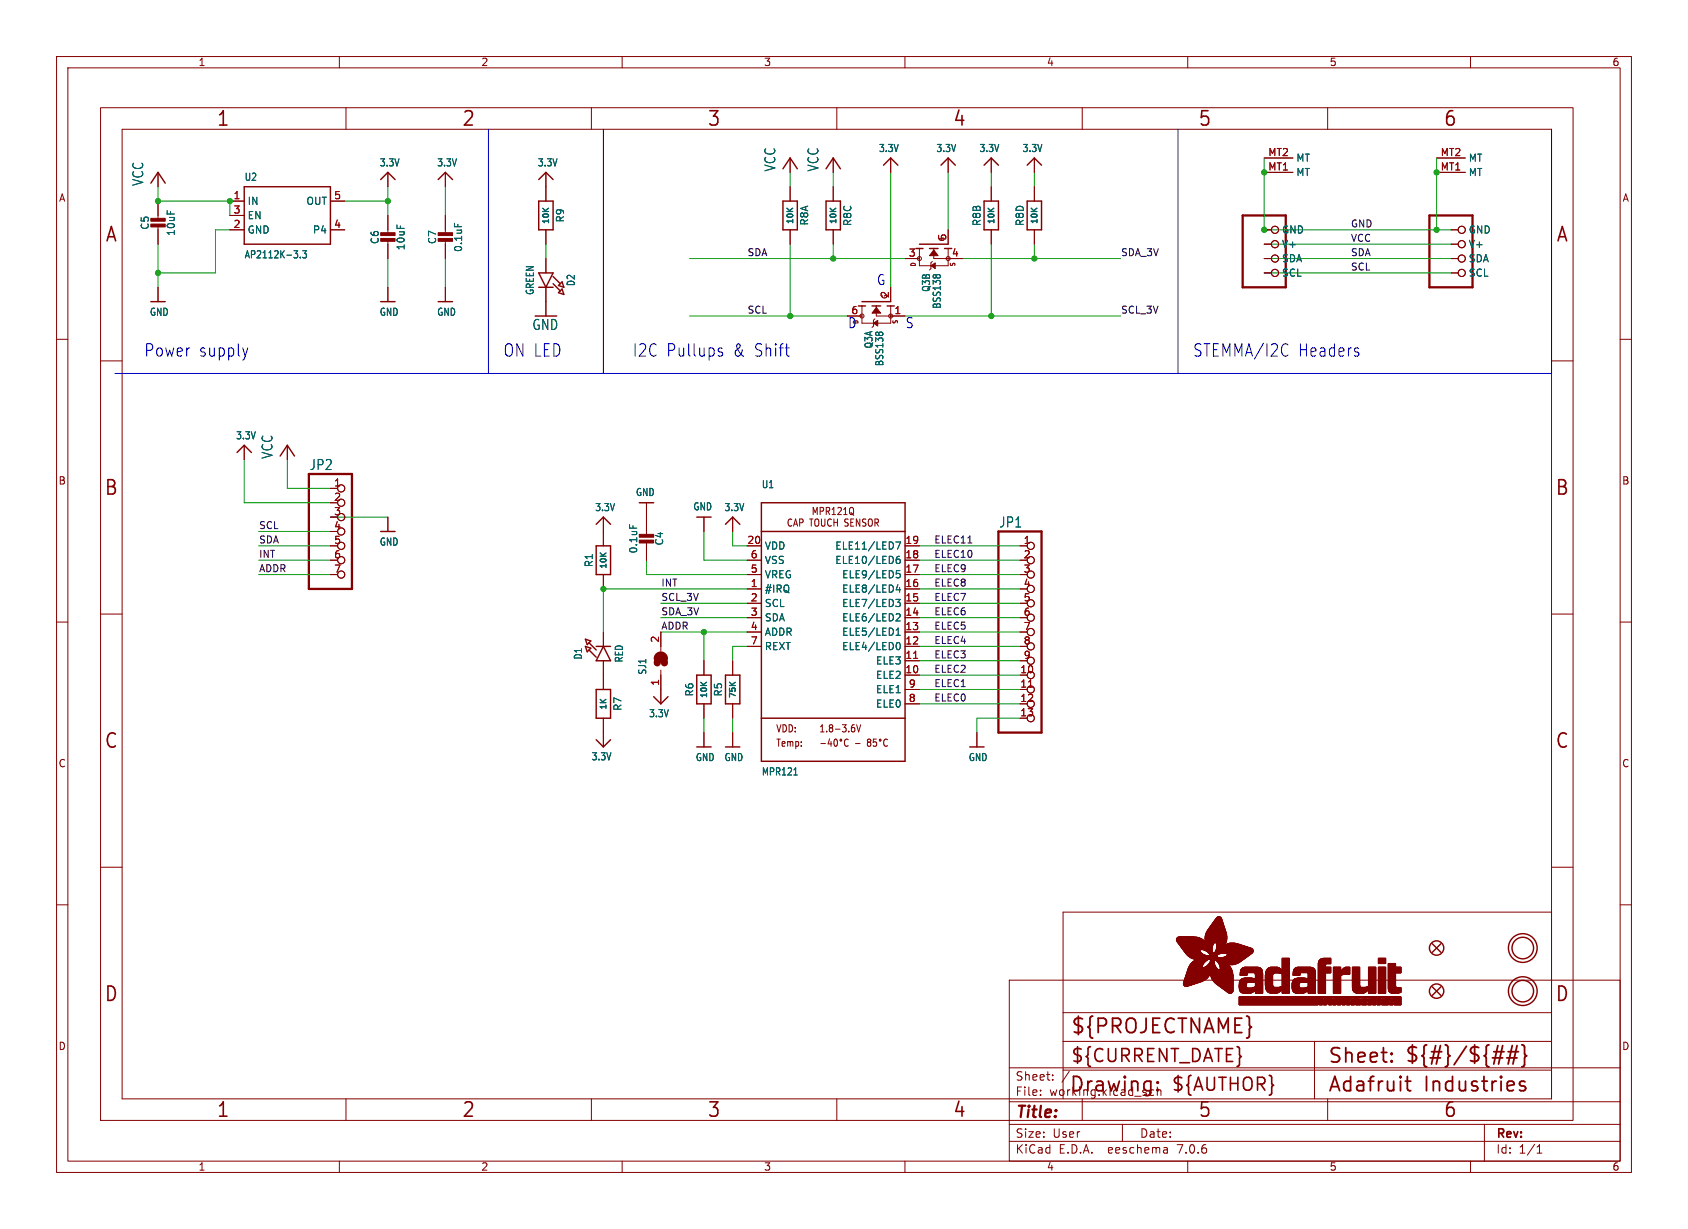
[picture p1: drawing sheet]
<svg xmlns="http://www.w3.org/2000/svg" width="298mm" height="217mm" viewBox="0 0 298 217" stroke-linecap="round" stroke-linejoin="round" font-family="sans-serif">
<defs><g id="words">
<g font-size="3.5" fill="#840000">
<text x="38.2" y="22.7">1</text>
<text x="81.6" y="22.7">2</text>
<text x="125" y="22.7">3</text>
<text x="168.4" y="22.7">4</text>
<text x="211.8" y="22.7">5</text>
<text x="255.1" y="22.7">6</text>
<text x="18.5" y="43.1">A</text>
<text x="275" y="43.1">A</text>
<text x="18.3" y="87.9">B</text>
<text x="274.9" y="87.9">B</text>
<text x="18.3" y="132.7">C</text>
<text x="274.9" y="132.7">C</text>
<text x="18.3" y="177.4">D</text>
<text x="274.9" y="177.4">D</text>
<text x="189.2" y="183.2">${PROJECTNAME}</text>
<text x="234.7" y="188.4">Sheet:</text>
<text x="248.3" y="188.3">${#}/${##}</text>
<text x="38.2" y="197.9">1</text>
<text x="81.6" y="197.9">2</text>
<text x="125" y="197.9">3</text>
<text x="168.4" y="197.9">4</text>
<text x="189" y="193.5">Drawing:</text>
<text x="211.8" y="197.9">5</text>
<text x="234.7" y="193.5">Adafruit</text>
<text x="251.8" y="193.5">Industries</text>
<text x="255.1" y="197.9">6</text>
</g>
<g font-size="3.2" fill="#840000">
<text x="189.2" y="188.2">${CURRENT_DATE}</text>
<text x="207" y="193.3">${AUTHOR}</text>
</g>
<g font-size="3" fill="#0000c2">
<text x="25.4" y="63.3">Power</text>
<text x="35.1" y="63.3">supply</text>
<text x="88.9" y="63.3">ON LED</text>
<text x="111.8" y="63.3">I2C Pullups</text>
<text x="129.6" y="63.3">&amp; Shift</text>
<text x="210.8" y="63.3">STEMMA/I2C</text>
<text x="229.5" y="63.3">Headers</text>
</g>
<text font-size="2.8" fill="#840000" x="179.4" y="198.2">Title:</text>
<g font-size="2.5" fill="#006464">
<text x="25.5" y="33" transform="rotate(-90 25.5 33)">VCC</text>
<text x="137.3" y="30.4" transform="rotate(-90 137.3 30.4)">VCC</text>
<text x="144.9" y="30.4" transform="rotate(-90 144.9 30.4)">VCC</text>
<text x="94" y="58.6">GND</text>
<text x="48.4" y="81.2" transform="rotate(-90 48.4 81.2)">VCC</text>
<text x="54.7" y="83.3">JP2</text>
<text x="176.6" y="93.5">JP1</text>
</g>
<g font-size="2.5" fill="#0000c2">
<text x="154.9" y="50.6">G</text>
<text x="149.9" y="58.2">D</text>
<text x="160" y="58.2">S</text>
</g>
<g font-size="2.1" fill="#840000">
<text x="179.4" y="191.3">Sheet:</text>
<text x="179.4" y="194">File:</text>
<text x="185.5" y="194">working.kicad_sch</text>
<text x="179.4" y="201.4">Size:</text>
<text x="186.1" y="201.4">User</text>
<text x="201.4" y="201.4">Date:</text>
<text x="264.4" y="201.6">Rev:</text>
<text x="179.4" y="204.2">KiCad</text>
<text x="187.2" y="204.2">E.D.A.</text>
<text x="196.1" y="204.2">eeschema</text>
<text x="208.4" y="204.2">7.0.6</text>
<text x="264.4" y="204.2">Id:</text>
<text x="268.5" y="204.2">1/1</text>
</g>
<g font-size="1.8" fill="#840000">
<text x="35" y="11.9">1</text>
<text x="85" y="11.9">2</text>
<text x="135" y="11.9">3</text>
<text x="185" y="11.9">4</text>
<text x="235" y="11.9">5</text>
<text x="285" y="11.9">6</text>
<text x="10.3" y="35.9">A</text>
<text x="286.8" y="35.9">A</text>
<text x="10.3" y="85.9">B</text>
<text x="286.7" y="85.9">B</text>
<text x="147.4" y="92.3">TOUCH SENSOR</text>
<text x="137.1" y="129.7">VDD:</text>
<text x="144.8" y="129.7">1.8-3.6V</text>
<text x="10.3" y="135.9">C</text>
<text x="137.1" y="132.2">Temp:</text>
<text x="151.1" y="132.2">-</text>
<text x="286.7" y="135.9">C</text>
<text x="10.3" y="185.9">D</text>
<text x="286.7" y="185.9">D</text>
<text x="35" y="207.2">1</text>
<text x="85" y="207.2">2</text>
<text x="135" y="207.2">3</text>
<text x="185" y="207.2">4</text>
<text x="235" y="207.2">5</text>
<text x="285" y="207.2">6</text>
</g>
<g font-size="1.8" fill="#006464">
<text x="67" y="29.6">3.3V</text>
<text x="77.2" y="29.6">3.3V</text>
<text x="95" y="29.6">3.3V</text>
<text x="155.3" y="27.1">3.3V</text>
<text x="165.5" y="27.1">3.3V</text>
<text x="173.1" y="27.1">3.3V</text>
<text x="180.7" y="27.1">3.3V</text>
<text x="229.1" y="28.8">MT</text>
<text x="259.6" y="28.8">MT</text>
<text x="43.2" y="32.2">U2</text>
<text x="229.1" y="31.3">MT</text>
<text x="259.6" y="31.3">MT</text>
<text x="26.5" y="40.7" transform="rotate(-90 26.5 40.7)">C5</text>
<text x="31.1" y="41.8" transform="rotate(-90 31.1 41.8)">10uF</text>
<text x="43.7" y="36.4">IN</text>
<text x="43.7" y="41.5">GND</text>
<text x="43.7" y="39">EN</text>
<text x="54.1" y="36.4">OUT</text>
<text x="55.2" y="41.5">P4</text>
<text x="99.9" y="39.4" transform="rotate(-90 99.9 39.4)">R9</text>
<text x="143.1" y="40" transform="rotate(-90 143.1 40)">R8A</text>
<text x="150.7" y="40.1" transform="rotate(-90 150.7 40.1)">R8C</text>
<text x="173.6" y="40.1" transform="rotate(-90 173.6 40.1)">R8B</text>
<text x="181.2" y="40.1" transform="rotate(-90 181.2 40.1)">R8D</text>
<text x="226.6" y="41.5">GND</text>
<text x="259.6" y="41.5">GND</text>
<text x="43.2" y="45.9">AP2112K-3.3</text>
<text x="67.2" y="43.3" transform="rotate(-90 67.2 43.3)">C6</text>
<text x="71.7" y="44.4" transform="rotate(-90 71.7 44.4)">10uF</text>
<text x="77.3" y="43.3" transform="rotate(-90 77.3 43.3)">C7</text>
<text x="81.9" y="44.7" transform="rotate(-90 81.9 44.7)">0.1uF</text>
<text x="226.6" y="44">V+</text>
<text x="226.6" y="46.6">SDA</text>
<text x="259.6" y="44">V+</text>
<text x="259.6" y="46.6">SDA</text>
<text x="94.6" y="52.3" transform="rotate(-90 94.6 52.3)">GREEN</text>
<text x="101.8" y="50.7" transform="rotate(-90 101.8 50.7)">D2</text>
<text x="164.6" y="51.7" transform="rotate(-90 164.6 51.7)">Q3B</text>
<text x="226.6" y="49.1">SCL</text>
<text x="259.6" y="49.1">SCL</text>
<text x="26.4" y="56">GND</text>
<text x="67" y="56">GND</text>
<text x="77.2" y="56">GND</text>
<text x="166.5" y="54.7" transform="rotate(-90 166.5 54.7)">BSS138</text>
<text x="154.5" y="61.7" transform="rotate(-90 154.5 61.7)">Q3A</text>
<text x="156.4" y="64.9" transform="rotate(-90 156.4 64.9)">BSS138</text>
<text x="41.6" y="77.9">3.3V</text>
<text x="112.3" y="87.9">GND</text>
<text x="134.6" y="86.5">U1</text>
<text x="105.1" y="90.6">3.3V</text>
<text x="122.5" y="90.5">GND</text>
<text x="128" y="90.6">3.3V</text>
<text x="67" y="96.7">GND</text>
<text x="105" y="100.4" transform="rotate(-90 105 100.4)">R1</text>
<text x="112.9" y="98" transform="rotate(-90 112.9 98)">0.1uF</text>
<text x="117.5" y="96.6" transform="rotate(-90 117.5 96.6)">C4</text>
<text x="135.1" y="97.4">VDD</text>
<text x="135.1" y="99.9">VSS</text>
<text x="147.6" y="99.9">ELE10/LED6</text>
<text x="147.6" y="97.4">ELE11/LED7</text>
<text x="135.1" y="105">#IRQ</text>
<text x="135.1" y="107.5">SCL</text>
<text x="135.1" y="102.5">VREG</text>
<text x="148.8" y="107.5">ELE7/LED3</text>
<text x="148.8" y="105">ELE8/LED4</text>
<text x="148.8" y="102.5">ELE9/LED5</text>
<text x="135.1" y="110.1">SDA</text>
<text x="135.1" y="112.6">ADDR</text>
<text x="148.8" y="112.6">ELE5/LED1</text>
<text x="148.8" y="110.1">ELE6/LED2</text>
<text x="103.1" y="116.7" transform="rotate(-90 103.1 116.7)">D1</text>
<text x="110.3" y="117.3" transform="rotate(-90 110.3 117.3)">RED</text>
<text x="114.5" y="119.4" transform="rotate(-90 114.5 119.4)">SJ1</text>
<text x="135.1" y="115.2">REXT</text>
<text x="148.8" y="115.2">ELE4/LED0</text>
<text x="154.8" y="117.7">ELE3</text>
<text x="110.1" y="125.8" transform="rotate(-90 110.1 125.8)">R7</text>
<text x="122.8" y="123.3" transform="rotate(-90 122.8 123.3)">R6</text>
<text x="127.9" y="123.3" transform="rotate(-90 127.9 123.3)">R5</text>
<text x="154.8" y="120.2">ELE2</text>
<text x="154.8" y="125.3">ELE0</text>
<text x="154.8" y="122.8">ELE1</text>
<text x="114.7" y="127">3.3V</text>
<text x="104.5" y="134.7">3.3V</text>
<text x="122.9" y="134.8">GND</text>
<text x="128" y="134.8">GND</text>
<text x="134.6" y="137.3">MPR121</text>
<text x="171.2" y="134.8">GND</text>
</g>
<g font-size="1.8" fill="#a90000">
<text x="224.1" y="27.7">MT2</text>
<text x="254.6" y="27.7">MT2</text>
<text x="41.2" y="35.3">1</text>
<text x="59" y="35.3">5</text>
<text x="224.1" y="30.2">MT1</text>
<text x="254.6" y="30.2">MT1</text>
<text x="41.2" y="40.4">2</text>
<text x="41.2" y="37.8">3</text>
<text x="59" y="40.4">4</text>
<text x="160.6" y="45.5">3</text>
<text x="167.4" y="42.6" transform="rotate(-90 167.4 42.6)">5</text>
<text x="168.2" y="45.5">4</text>
<text x="157.2" y="52.8" transform="rotate(-90 157.2 52.8)">2</text>
<text x="150.4" y="55.6">6</text>
<text x="158" y="55.6">1</text>
<text x="59" y="86.1">1</text>
<text x="59" y="88.6">2</text>
<text x="59" y="91.2">3</text>
<text x="59" y="93.7">4</text>
<text x="59" y="96.3">5</text>
<text x="59" y="98.8">6</text>
<text x="59" y="101.3">7</text>
<text x="132" y="96.3">20</text>
<text x="132.6" y="101.3">5</text>
<text x="132.6" y="98.8">6</text>
<text x="160" y="101.3">17</text>
<text x="160" y="98.8">18</text>
<text x="160" y="96.3">19</text>
<text x="180.9" y="96.3">1</text>
<text x="180.9" y="98.8">2</text>
<text x="180.9" y="101.3">3</text>
<text x="132.6" y="103.9">1</text>
<text x="132.6" y="106.4">2</text>
<text x="160" y="106.4">15</text>
<text x="160" y="103.9">16</text>
<text x="180.9" y="103.9">4</text>
<text x="180.9" y="106.4">5</text>
<text x="116.6" y="113.7" transform="rotate(-90 116.6 113.7)">2</text>
<text x="132.6" y="109">3</text>
<text x="132.6" y="111.5">4</text>
<text x="160" y="111.5">13</text>
<text x="160" y="109">14</text>
<text x="180.9" y="109">6</text>
<text x="180.9" y="111.5">7</text>
<text x="132.6" y="114">7</text>
<text x="160" y="119.1">10</text>
<text x="160" y="116.6">11</text>
<text x="160" y="114">12</text>
<text x="180.3" y="119.1">10</text>
<text x="180.9" y="114">8</text>
<text x="180.9" y="116.6">9</text>
<text x="116.6" y="121.4" transform="rotate(-90 116.6 121.4)">1</text>
<text x="160.6" y="124.2">8</text>
<text x="160.6" y="121.7">9</text>
<text x="180.3" y="121.7">11</text>
<text x="180.3" y="124.2">12</text>
<text x="180.3" y="126.7">13</text>
</g>
<g font-size="1.7" fill="#0f0f0f">
<text x="238.8" y="40.3">GND</text>
<text x="132.1" y="45.4">SDA</text>
<text x="198.1" y="45.4">SDA_3V</text>
<text x="238.8" y="47.9">SCL</text>
<text x="238.8" y="42.8">VCC</text>
<text x="238.8" y="45.4">SDA</text>
<text x="132.1" y="55.5">SCL</text>
<text x="198.1" y="55.5">SCL_3V</text>
<text x="45.7" y="93.6">SCL</text>
<text x="45.7" y="98.7">INT</text>
<text x="45.7" y="101.3">ADDR</text>
<text x="45.7" y="96.2">SDA</text>
<text x="165.1" y="96.2">ELEC11</text>
<text x="165.1" y="101.3">ELEC9</text>
<text x="165.1" y="98.7">ELEC10</text>
<text x="116.8" y="106.3">SCL_3V</text>
<text x="116.8" y="103.8">INT</text>
<text x="165.1" y="103.8">ELEC8</text>
<text x="165.1" y="106.3">ELEC7</text>
<text x="116.8" y="111.4">ADDR</text>
<text x="116.8" y="108.9">SDA_3V</text>
<text x="165.1" y="108.9">ELEC6</text>
<text x="165.1" y="111.4">ELEC5</text>
<text x="165.1" y="114">ELEC4</text>
<text x="165.1" y="116.5">ELEC3</text>
<text x="165.1" y="119">ELEC2</text>
<text x="165.1" y="121.6">ELEC1</text>
<text x="165.1" y="124.1">ELEC0</text>
</g>
<g font-size="1.4" fill="#006464">
<text x="97.3" y="39.8" transform="rotate(-90 97.3 39.8)">10K</text>
<text x="140.5" y="39.8" transform="rotate(-90 140.5 39.8)">10K</text>
<text x="148.1" y="39.8" transform="rotate(-90 148.1 39.8)">10K</text>
<text x="176.1" y="39.8" transform="rotate(-90 176.1 39.8)">10K</text>
<text x="183.7" y="39.8" transform="rotate(-90 183.7 39.8)">10K</text>
<text x="107.5" y="100.7" transform="rotate(-90 107.5 100.7)">10K</text>
<text x="107.5" y="125.7" transform="rotate(-90 107.5 125.7)">1K</text>
<text x="125.3" y="123.6" transform="rotate(-90 125.3 123.6)">10K</text>
<text x="130.4" y="123.6" transform="rotate(-90 130.4 123.6)">75K</text>
</g>
<g font-size="1.1" fill="#840000">
<text x="162.1" y="47.3" transform="rotate(-90 162.1 47.3)">D</text>
<text x="169.1" y="47.2" transform="rotate(-90 169.1 47.2)">S</text>
<text x="158.9" y="57.4" transform="rotate(-90 158.9 57.4)">S</text>
</g>
<g font-size="1.1" fill="#a90000">
<text x="167.2" y="42.8" transform="rotate(-90 167.2 42.8)">G</text>
<text x="157" y="53" transform="rotate(-90 157 53)">G</text>
</g>
<text font-size="1.1" fill="#0000c2" x="152" y="57.4" transform="rotate(-90 152 57.4)">D</text>
</g></defs>
<g fill="none" stroke="#840000" stroke-width=".18">
<path d="M10 10h278.5v197.3h-278.5zM12 12h274.5v193.3h-274.5zM17.8 19h260.3v179.1h-260.3zM60 10v2M61.2 19v3.9M104.6 19v3.9M110 10v2M148 19v3.9M160 10v2M191.3 19v3.9M210 10v2M234.7 19v3.9"/>
<path d="M260 10v2M21.6 22.9h252.7v171.4h-252.7zM27.9 30.5v2.5M27.9 35.6v3.3M27.9 39.9v3.3M40.6 35.6h2.6M40.6 38.1h2.6M58.4 35.6h2.6M68.6 30.5v2.5M68.6 38.1v3.3M78.7 30.5v2.5M78.7 38.1v3.3"/>
<path d="M96.5 30.5v5.1M139.7 27.9v2.6M139.7 33v2.6M147.3 27.9v2.6M147.3 33v2.6M157.5 27.9v2.6M167.6 27.9v2.6M175.3 27.9v2.6M175.3 33v2.6M182.9 27.9v2.6M182.9 33v2.6M223.5 30.5h5.1"/>
<path d="M223.5 27.9h5.1M254 30.5h5.1M254 27.9h5.1M10 60h2M27.9 50.8v2.5M40.6 40.6h2.6M58.4 40.6h2.6M68.6 42.4v3.3M68.6 50.8v2.5M78.7 42.4v3.3M78.7 50.8v2.5M96.5 40.6v2.6"/>
<path d="M96.5 45.7v2.6M96.5 50.8v5.1M139.7 40.6v2.6M147.3 40.6v2.6M149.9 55.9h2.5M152.4 54.1v3h5.1v-3M154.7 56.4l-.3 .2v1.1l-.2 .2M154.9 54.1v1.8h5.1M157.5 50.8v2.5M160 45.7h2.6M162.6 43.9v3.1h5v-1.3M164.8 46.2l-.2 .3v1l-.3 .3"/>
<path d="M165.1 43.9v1.8h5.1M167.6 40.6v2.6M175.3 40.6v2.6M182.9 40.6v2.6M223.5 40.6h1.3M223.5 43.2h1.3M223.5 45.7h1.3M223.5 48.3h1.3M256.5 40.6h1.3M256.5 43.2h1.3M256.5 45.7h1.3M256.5 48.3h1.3"/>
<path d="M286.5 60h2M17.8 63.8h3.8M43.2 78.7v2.6M50.8 78.7v2.6M274.3 63.8h3.8M58.4 99.1h1.3M58.4 96.5h1.3M58.4 86.4h1.3M58.4 91.4h1.3M68.6 91.4v2.6M106.7 91.4v5.1M114.3 88.9v5.8"/>
<path d="M114.3 95.8v3.3M124.5 91.4v2.6M129.5 91.4v2.6M132.1 99.1h2.5M132.1 96.5h2.5M140 91.9l-.1-.1a.62 .62 0 0 0-.6 .5 .62 .62 0 0 0 .4 .7l.3-.1M140.3 93l.4-1.2 .3 1.2M140.4 92.7h.5M141.4 92.4l.5-.1v-.5h-.5v1.2M143.1 91.8h.6M143.4 91.8v1.2M143.8 91v-1.3l.3 .9 .4-.9v1.3"/>
<path d="M144.2 91.8h.3l.2 .2 .1 .6-.3 .4-.4-.1v-.7zM145 90.4l.5-.1 .1-.1-.1-.4-.5-.1v1.3M145.2 91.8v1l.2 .2h.4l.1-.2v-1M146.1 90.4l.5-.1 .1-.1-.1-.4-.5-.1v1.3M146.3 90.4l.4 .6M146.9 91.8a.62 .62 0 0 0-.6 .5 .62 .62 0 0 0 .4 .7l.3-.1M147.1 90.1l.3-.4v1.3M147.4 91.8v1.2M148.1 91.8v1.2M148.1 89.8l.5-.1 .2 .4-.7 .9M149.2 90.1l.3-.4v1.3M149.9 92.9l-.1 .1h-.4"/>
<path d="M150.2 90.6l.1-.7 .2-.2 .4 .2v.7M150.4 91.8v1.2h.5M152 91.8v1.2l-.6-1.2v1.2M153.1 92.9l-.2 .1h-.4M153.6 92.9l.2 .1 .4-.1M154.7 91.8v1.2M155 92.4l.3 .6M160 99.1h2.6M160 96.5h2.6M180.3 96.5h1.3M10 110h2M17.8 108.6h3.8"/>
<path d="M58.4 101.6h1.3M106.7 101.6v2.5M106.7 111.8v2.5M106.7 116.8v5.1M116.8 111.8v3.4M116.8 118.5v6M124.5 116.8v2.6M129.5 116.8v2.6M132.1 104.1h2.5M132.1 114.3h2.5M132.1 111.8h2.5M132.1 109.2h2.5"/>
<path d="M132.1 106.7h2.5M132.1 101.6h2.5M160 104.1h2.6M160 119.4h2.6M160 116.8h2.6M160 114.3h2.6M160 111.8h2.6M160 109.2h2.6M160 106.7h2.6M160 101.6h2.6M180.3 116.8h1.3M180.3 114.3h1.3"/>
<path d="M180.3 111.8h1.3M180.3 109.2h1.3M180.3 106.7h1.3M180.3 101.6h1.3M274.3 108.6h3.8M286.5 110h2M106.7 127v5.1M124.5 124.5v2.5M124.5 129.5v2.6M129.5 124.5v2.5M129.5 129.5v2.6M145.1 131.5h.9"/>
<path d="M146.7 130.6l-.3 .9h.7M146.9 131.1v.9M147.6 130.8l.1-.1a.72 .72 0 0 1 0 1.3 .95 .95 0 0 1-.1-1.2zM150 130.8h-.1a.62 .62 0 0 0-.7 .4 .62 .62 0 0 0 .5 .8l.3-.2M150.8 128.2h.2M150.9 128.6l.2 .3v.3l-.2 .2M151.5 128.2l.3 1.2 .4-1.2M153.6 131.2l-.2-.2 .2-.3 .3 .1 .1 .1-.2 .3M153.6 131.2l-.2 .3v.3l.2 .2 .3-.1 .1-.2-.1-.3-.1-.2M153.6 131.2h.2M154.9 130.7h-.5v.6l.1-.1h.4v.6l-.1 .2-.4-.2M156.9 130.8a.62 .62 0 0 0-.7 .4 .62 .62 0 0 0 .4 .8l.3-.2"/>
<path d="M160 124.5h2.6M160 121.9h2.6M172.7 129.5v2.6M10 160h2M17.8 153.4h3.8M274.3 153.4h3.8M286.5 160h2M178.4 173.3h108.1v32h-108.1zM188 179.1h86.3M274.3 161.3h-86.3v33M61.2 194.3v3.8M104.6 194.3v3.8"/>
<path d="M148 194.3v3.8M178.4 198.8h108.1M178.4 194.8h108.1M178.4 188.8h108.1M184 193.6v.1M184 192.8v.1M186.1 190.9v.1M186.1 190.1v.1M188 184.1h86.3M188 189.2h86.3M189.1 189.4l-1.3 2M191.3 194.3v3.8"/>
<path d="M198.4 198.8v3M203.8 192.7l.2 .1M204 193.6l-.2 .1M204.6 192.2v1.5M204.6 192.9l.2-.2 .4 .1 .1 .9M232.4 184.1v10.2M234.7 194.3v3.8M262.5 198.8v6.5M60 205.3v2M110 205.3v2M160 205.3v2M178.4 201.8h108.1"/>
<path d="M206.3 203l.1 .9M206.4 203.8l-.1 .1M206.4 203.3h-.1M210 205.3v2M260 205.3v2M271.8 203.9h.8M271.8 202.8l.4-.4v1.5"/>
<circle cx="152.4" cy="55.9" r=".36"/>
<circle cx="157.5" cy="55.9" r=".36"/>
<circle cx="162.6" cy="45.7" r=".36"/>
<circle cx="167.6" cy="45.7" r=".36"/>
<circle cx="225.4" cy="48.3" r=".63"/>
<circle cx="225.4" cy="43.2" r=".63"/>
<circle cx="225.4" cy="45.7" r=".63"/>
<circle cx="225.4" cy="40.6" r=".63"/>
<circle cx="258.4" cy="40.6" r=".63"/>
<circle cx="258.4" cy="45.7" r=".63"/>
<circle cx="258.4" cy="43.2" r=".63"/>
<circle cx="258.4" cy="48.3" r=".63"/>
<circle cx="60.3" cy="96.5" r=".63"/>
<circle cx="60.3" cy="86.4" r=".63"/>
<circle cx="60.3" cy="88.9" r=".63"/>
<circle cx="60.3" cy="91.4" r=".63"/>
<circle cx="60.3" cy="99.1" r=".63"/>
<circle cx="60.3" cy="94" r=".63"/>
<circle cx="182.2" cy="99.1" r=".63"/>
<circle cx="182.2" cy="96.5" r=".63"/>
<circle cx="60.3" cy="101.6" r=".63"/>
<circle cx="182.2" cy="106.7" r=".63"/>
<circle cx="182.2" cy="116.8" r=".63"/>
<circle cx="182.2" cy="109.2" r=".63"/>
<circle cx="182.2" cy="111.8" r=".63"/>
<circle cx="182.2" cy="114.3" r=".63"/>
<circle cx="182.2" cy="119.4" r=".63"/>
<circle cx="182.2" cy="104.1" r=".63"/>
<circle cx="182.2" cy="101.6" r=".63"/>
<circle cx="148.7" cy="130.9" r=".17"/>
<circle cx="155.6" cy="130.9" r=".17"/>
<circle cx="182.2" cy="127" r=".63"/>
<circle cx="182.2" cy="121.9" r=".63"/>
<circle cx="182.2" cy="124.5" r=".63"/>
</g>
<g fill="none" stroke="#840000" stroke-width=".25">
<path d="M26.7 32.4l1.2-1.9 1.3 1.9M43.2 33h15.2v10.2h-15.2zM67.3 31.7l1.3-1.2 1.2 1.2M77.5 31.7l1.2-1.2 1.3 1.2M95.2 35.6h2.6v5h-2.6zM95.2 31.7l1.3-1.2 1.3 1.2M138.4 35.6h2.6v5h-2.6zM138.4 29.8l1.3-1.9 1.3 1.9M146 35.6h2.6v5h-2.6zM146 29.8l1.3-1.9 1.3 1.9M156.2 29.2l1.3-1.3 1.2 1.3M166.4 29.2l1.2-1.3 1.3 1.3"/>
<path d="M174 35.6h2.5v5h-2.5zM174 29.2l1.3-1.3 1.2 1.3M181.6 35.6h2.5v5h-2.5zM181.6 29.2l1.3-1.3 1.2 1.3M26.7 53.3h2.5M67.3 53.3h2.5M77.5 53.3h2.5M95.2 48.3h2.6l-1.3 2.5zM95.2 50.8h2.6M97.8 48.9l1.3 1.3M97.8 50.2l1.3 1.2M98.7 50.5l.7-.7 .3 1z"/>
<path d="M98.7 51.8l.7-.7 .3 1zM151.8 54.1h1.2M152.4 53.3h5.1M154.2 54.1h1.5M156.8 54.1h1.3M161.9 43.9h1.3M162.6 43.2h5M164.3 43.9h1.6M167 43.9h.6M41.9 80l1.3-1.3 1.2 1.3M49.5 80.6l1.3-1.9 1.3 1.9M67.3 94h2.5"/>
<path d="M105.4 96.5h2.5v5.1h-2.5zM105.4 92.7l1.3-1.3 1.2 1.3M113 88.9h2.6M123.2 91.4h2.5M128.3 92.7l1.2-1.3 1.3 1.3M134.6 94h25.4M134.6 88.9h25.4v45.7h-25.4zM103.5 114.3l1 .3-.7 .7zM103.5 113l1 .3-.7 .7zM104.1 114.9l1.3 1.3M104.1 113.7l1.3 1.2M105.4 114.3h2.5"/>
<path d="M106.7 114.3l1.2 2.5h-2.5zM123.2 119.4h2.5v5.1h-2.5zM128.3 119.4h2.5v5.1h-2.5zM105.4 121.9h2.5v5.1h-2.5zM105.4 130.8l1.3 1.3 1.2-1.3M115.6 123.2l1.2 1.3 1.3-1.3M123.2 132.1h2.5M128.3 132.1h2.5M134.6 127h25.4M171.4 132.1h2.6M253.2 174.5l1.6 1.5M253.2 166.9l1.6 1.5"/>
<path d="M254.8 174.5l-1.6 1.5M254.8 166.9l-1.6 1.5"/>
<circle cx="254" cy="167.6" r="1.27"/>
<circle cx="254" cy="175.3" r="1.27"/>
<circle cx="269.2" cy="175.3" r="2.54"/>
<circle cx="269.2" cy="167.6" r="2.54"/>
<circle cx="269.2" cy="175.3" r="1.9"/>
<circle cx="269.2" cy="167.6" r="1.9"/>
</g>
<path d="M116.2 117.2a.64 .64 0 0 1 .6-.6 .64 .64 0 0 1 .7 .6M116.2 116.5a.64 .64 0 0 1 .6-.7 .64 .64 0 0 1 .7 .7" fill="none" stroke="#840000" stroke-width="1.3"/>
<path d="M161.5 116.4h.8M181.9 121.5h.7" fill="none" stroke="#a90000" stroke-width=".18"/>
<g fill="none" stroke="#006464" stroke-width=".18">
<path d="M80.3 39.5v.6M53.1 45.5v.1M53.5 44.3h.7l-.4 .5 .3 .1v.6l-.1 .1-.5-.1M155.1 58.7l.2 .1M155.4 58.8l.2-.1 .4 .1M165.3 48.6l.2 .1M165.6 48.7l.2-.1 .4 .1M111.3 92.8v.6M158.4 95.8h.8l-.5 1.3M159 98.4h-.3a.86 .86 0 0 0 0 1.2l.4-.1 .1-.4-.3-.2h-.3l-.2 .2M158.4 106h.8l-.5 .5 .4 .1 .1 .4-.3 .3h-.3M158.4 112.3h.8"/>
<path d="M158.4 111.4l.4-.3v1.2M158.5 101.5l.4-.1 .3 .2-.2 .5h-.5M158.5 108.6l.4-.1 .3 .4-.8 .9h.8M158.5 100.9h.6M158.6 113.7l.1-.1a.68 .68 0 0 1 .5 .6 .68 .68 0 0 1-.5 .7l-.1-.1M158.7 103.4l-.3 .9h.8M159 103.9v.8M140.4 137h.6"/>
</g>
<g fill="#840000" stroke="#840000" stroke-width=".18">
<path d="M208 166.3h4.8z"/>
<path d="M208 166.2l4.8 .1z"/>
<path d="M208 166.2h4.8z"/>
<path d="M208 166.2h4.7z"/>
<path d="M208 166.1l4.7 .1z"/>
<path d="M208 166.1h4.6z"/>
<path d="M208 166l4.5 .1z"/>
<path d="M208 166h4.5z"/>
<path d="M208 166.4h4.9z"/>
<path d="M208 166.3l4.9 .1z"/>
<path d="M208 166h4.4z"/>
<path d="M208 165.9l4.4 .1z"/>
<path d="M208.1 166.4l4.9 .1z"/>
<path d="M208.1 165.9h4.2z"/>
<path d="M208.1 166.5h4.9z"/>
<path d="M208.1 165.9h4.1z"/>
<path d="M208.1 165.8l4 .1z"/>
<path d="M208.1 166.6h5z"/>
<path d="M208.1 166.5l4.9 .1z"/>
<path d="M208.1 165.8h3.9z"/>
<path d="M208.2 166.6h4.9z"/>
<path d="M208.2 165.8h3.6z"/>
<path d="M208.2 166.6l4.9 .1z"/>
<path d="M208.2 165.7l3.5 .1z"/>
<path d="M208.2 166.7h5z"/>
<path d="M208.2 166.7h4.9z"/>
<path d="M208.3 166.7l4.9 .1z"/>
<path d="M208.3 165.7h3.3z"/>
<path d="M208.3 166.8h6.3z"/>
<path d="M208.3 166.8h4.9z"/>
<path d="M208.3 166.8l6.3 .1z"/>
<path d="M208.4 166.9h6.2z"/>
<path d="M208.4 167h6.1z"/>
<path d="M208.4 166.9l6.1 .1z"/>
<path d="M208.4 165.7h2.8z"/>
<path d="M208.5 167h6z"/>
<path d="M208.5 167l6 .1z"/>
<path d="M208.6 167.1h5.9z"/>
<path d="M208.6 167.1l5.8 .1z"/>
<path d="M208.6 167.2h5.8z"/>
<path d="M208.7 167.2l5.7 .1z"/>
<path d="M208.7 167.3h5.7z"/>
<path d="M208.7 167.3l5.7 .1z"/>
<path d="M208.8 167.4h5.6z"/>
<path d="M208.8 167.5h5.5z"/>
<path d="M208.8 167.4l5.5 .1z"/>
<path d="M208.9 167.5l5.4 .1z"/>
<path d="M208.9 167.6h5.4z"/>
<path d="M208.9 167.6l5.4 .1z"/>
<path d="M209 167.7h5.3z"/>
<path d="M209 167.7l5.3 .1z"/>
<path d="M209 167.8h5.3z"/>
<path d="M209.1 167.8h5.2z"/>
<path d="M209.1 167.8l5.2 .1z"/>
<path d="M209.1 167.9h5.2z"/>
<path d="M209.2 167.9l3.1 .1z"/>
<path d="M209.2 168h3z"/>
<path d="M209.2 174.1h1.8z"/>
<path d="M209.2 174l1.8 .1z"/>
<path d="M209.2 174h2z"/>
<path d="M209.2 174h2.1z"/>
<path d="M209.2 173.9l2.1 .1z"/>
<path d="M209.2 173.9h2.3z"/>
<path d="M209.2 173.9h2.4z"/>
<path d="M209.2 173.8l2.4 .1z"/>
<path d="M209.2 173.8h2.6z"/>
<path d="M209.2 168l3 .1z"/>
<path d="M209.3 174.1l1.4 .1z"/>
<path d="M209.3 174.1h1.5z"/>
<path d="M209.3 173.8h2.6z"/>
<path d="M209.3 173.7l2.6 .1z"/>
<path d="M209.3 173.7h2.8z"/>
<path d="M209.3 168.1h2.9z"/>
<path d="M209.3 174.2h1.2z"/>
<path d="M209.3 174.2h1.3z"/>
<path d="M209.3 173.7h2.9z"/>
<path d="M209.3 173.6l3 .1z"/>
<path d="M209.3 173.6h3.1z"/>
<path d="M209.3 173.6h3.2z"/>
<path d="M209.3 168.1l2.9 .1z"/>
<path d="M209.3 174.2l1.1 .1z"/>
<path d="M209.3 173.5l3.3 .1z"/>
<path d="M209.3 173.5h3.3z"/>
<path d="M209.3 173.4l3.4 .1z"/>
<path d="M209.3 173.4h3.5z"/>
<path d="M209.3 168.2h2.9z"/>
<path d="M209.4 174.3h.9z"/>
<path d="M209.4 173.4h3.4z"/>
<path d="M209.4 174.3h.8z"/>
<path d="M209.4 173.3l3.5 .1z"/>
<path d="M209.4 173.3h3.5z"/>
<path d="M209.4 173.3h3.6z"/>
<path d="M209.4 173.2l3.7 .1z"/>
<path d="M209.4 168.3h2.8z"/>
<path d="M209.4 168.2l2.8 .1z"/>
<path d="M209.4 174.3l.7 .1z"/>
<path d="M209.4 173.2h3.7z"/>
<path d="M209.4 173.2h3.8z"/>
<path d="M209.4 173.1l3.8 .1z"/>
<path d="M209.4 173.1h3.9z"/>
<path d="M209.5 173.1h3.8z"/>
<path d="M209.5 173l3.8 .1z"/>
<path d="M209.5 168.3l2.8 .1z"/>
<path d="M209.5 174.4h.5z"/>
<path d="M209.5 173h3.9z"/>
<path d="M209.5 172.9l4 .1z"/>
<path d="M209.5 168.4h2.8z"/>
<path d="M209.5 172.9h4z"/>
<path d="M209.5 172.8l4.1 .1z"/>
<path d="M209.5 172.8h4.1z"/>
<path d="M209.5 168.4l2.9 .1z"/>
<path d="M209.6 172.8h4z"/>
<path d="M209.6 172.7l4 .1z"/>
<path d="M209.6 168.5h2.8z"/>
<path d="M209.6 174.4h.3z"/>
<path d="M209.6 172.7h4.1z"/>
<path d="M209.6 172.6l4.1 .1z"/>
<path d="M209.6 168.5l2.9 .1z"/>
<path d="M209.6 172.6h4.1z"/>
<path d="M209.6 172.6h4.2z"/>
<path d="M209.6 172.5l4.2 .1z"/>
<path d="M209.6 172.5h4.2z"/>
<path d="M209.6 168.6h3z"/>
<path d="M209.6 168.6h2.9z"/>
<path d="M209.7 172.5h4.1z"/>
<path d="M209.7 172.4l4.1 .1z"/>
<path d="M209.7 172.4h4.2z"/>
<path d="M209.7 172.3l4.2 .1z"/>
<path d="M209.7 168.6l2.9 .1z"/>
<path d="M209.8 172.3h4.1z"/>
<path d="M209.8 172.2l4.1 .1z"/>
<path d="M209.8 172.2h4.1z"/>
<path d="M209.8 168.7l2.9 .1z"/>
<path d="M209.8 168.7h2.9z"/>
<path d="M209.8 172.1l4.2 .1z"/>
<path d="M209.8 172.1h4.2z"/>
<path d="M209.8 168.8h3z"/>
<path d="M209.8 172l4.2 .1z"/>
<path d="M209.8 172h4.2z"/>
<path d="M209.8 168.8h3.1z"/>
<path d="M209.9 171.9l4.1 .1z"/>
<path d="M209.9 171.9h4.1z"/>
<path d="M209.9 168.8l3 .1z"/>
<path d="M209.9 171.8l4.1 .1z"/>
<path d="M209.9 171.8h4.1z"/>
<path d="M209.9 168.9h3.1z"/>
<path d="M209.9 171.8h8z"/>
<path d="M209.9 171.7l8 .1z"/>
<path d="M209.9 171.7h7.9z"/>
<path d="M209.9 168.9h3.2z"/>
<path d="M210 171.6l7.8 .1z"/>
<path d="M210 171.6h7.8z"/>
<path d="M210 168.9l3.2 .1z"/>
<path d="M210 171.5l7.8 .1z"/>
<path d="M210 171.5h5.5z"/>
<path d="M210 169h3.3z"/>
<path d="M210 171.5h5.4z"/>
<path d="M210 171.4l5.4 .1z"/>
<path d="M210 171.4h5.3z"/>
<path d="M210 169h5.2z"/>
<path d="M210.1 171.3l5.1 .1z"/>
<path d="M210.1 171.3h5.1z"/>
<path d="M210.1 169l5.1 .1z"/>
<path d="M210.1 171.2l5 .1z"/>
<path d="M210.1 171.2h5z"/>
<path d="M210.1 171.1l5 .1z"/>
<path d="M210.1 171.1h4.9z"/>
<path d="M210.1 169.1h5z"/>
<path d="M210.2 171l2.5 .1z"/>
<path d="M210.2 171h2.5z"/>
<path d="M210.2 169.1h5z"/>
<path d="M210.2 171h2.4z"/>
<path d="M210.2 169.1l5 .1z"/>
<path d="M210.2 170.9l2.4 .1z"/>
<path d="M210.2 170.9h2.4z"/>
<path d="M210.2 169.2h5z"/>
<path d="M210.3 170.8l2.3 .1z"/>
<path d="M210.3 170.8h2.3z"/>
<path d="M210.3 169.2h4.9z"/>
<path d="M210.3 170.7l2.3 .1z"/>
<path d="M210.3 170.7h2.3z"/>
<path d="M210.3 169.2l5 .1z"/>
<path d="M210.4 170.7h2.2z"/>
<path d="M210.4 170.6l2.3 .1z"/>
<path d="M210.4 170.6h2.3z"/>
<path d="M210.4 169.3h5z"/>
<path d="M210.4 170.5l2.3 .1z"/>
<path d="M210.5 170.5h2.2z"/>
<path d="M210.5 169.3l5.2 .1z"/>
<path d="M210.5 170.4l2.3 .1z"/>
<path d="M210.5 170.4h2.3z"/>
<path d="M210.6 170.4h2.2z"/>
<path d="M210.6 169.4h9.6z"/>
<path d="M210.6 170.3l2.2 .1z"/>
<path d="M210.6 170.3h2.2z"/>
<path d="M210.7 170.3h2.2z"/>
<path d="M210.7 169.4l9.4 .1z"/>
<path d="M210.7 170.2l2.2 .1z"/>
<path d="M210.7 170.2h2.2z"/>
<path d="M210.8 170.2h2.2z"/>
<path d="M210.8 170.1l2.2 .1z"/>
<path d="M210.8 169.5h9.3z"/>
<path d="M210.8 170.1h2.2z"/>
<path d="M210.9 170.1h2.2z"/>
<path d="M211 170l2.1 .1z"/>
<path d="M211 170h2.1z"/>
<path d="M211 169.5l9 .1z"/>
<path d="M211 170h2.2z"/>
<path d="M211.1 169.9l2.2 .1z"/>
<path d="M211.1 169.9h2.2z"/>
<path d="M211.2 169.6h8.7z"/>
<path d="M211.2 169.8l2.1 .1z"/>
<path d="M211.3 169.8h2.1z"/>
<path d="M211.3 169.6h8.6z"/>
<path d="M211.4 169.7l2.1 .1z"/>
<path d="M211.5 169.7h2.1z"/>
<path d="M211.6 169.7h2z"/>
<path d="M211.7 169.6l2 .1z"/>
<path d="M212.7 167.9l1.6 .1z"/>
<path d="M212.8 168h1.5z"/>
<path d="M212.9 168h1.4z"/>
<path d="M212.9 171l2.1 .1z"/>
<path d="M213 171h2z"/>
<path d="M213 168l1.3 .1z"/>
<path d="M213 166h3.9z"/>
<path d="M213 165.9l3.9 .1z"/>
<path d="M213 165.9h3.9z"/>
<path d="M213 165.8l3.9 .1z"/>
<path d="M213.1 171h1.9z"/>
<path d="M213.1 168.1h1.2z"/>
<path d="M213.1 166.3l3.8 .1z"/>
<path d="M213.1 166.3h3.8z"/>
<path d="M213.1 166.2l3.8 .1z"/>
<path d="M213.1 166.2h3.8z"/>
<path d="M213.1 166.1l3.8 .1z"/>
<path d="M213.1 166.1h3.8z"/>
<path d="M213.1 166l3.8 .1z"/>
<path d="M213.1 165.8h3.8z"/>
<path d="M213.1 165.7l3.8 .1z"/>
<path d="M213.1 165.7h3.8z"/>
<path d="M213.1 165.6l3.8 .1z"/>
<path d="M213.1 165.6h3.8z"/>
<path d="M213.1 165.5l3.8 .1z"/>
<path d="M213.1 165.5h3.8z"/>
<path d="M213.1 166.4l3.7 .1z"/>
<path d="M213.1 166.4h3.8z"/>
<path d="M213.1 165.4l3.8 .1z"/>
<path d="M213.1 165.4h3.8z"/>
<path d="M213.1 170.9l1.9 .1z"/>
<path d="M213.1 166.5l3.7 .1z"/>
<path d="M213.1 166.5h3.7z"/>
<path d="M213.1 165.3l3.8 .1z"/>
<path d="M213.1 165.3h3.8z"/>
<path d="M213.2 170.9h1.7z"/>
<path d="M213.2 166.7h1.6z"/>
<path d="M213.2 166.6l3.6 .1z"/>
<path d="M213.2 166.6h3.6z"/>
<path d="M213.2 165.2l3.7 .1z"/>
<path d="M213.2 165.2h3.7z"/>
<path d="M213.2 165.1l3.7 .1z"/>
<path d="M213.2 168.1l1.1 .1z"/>
<path d="M213.2 166.7l1.5 .1z"/>
<path d="M213.2 166.7h1.5z"/>
<path d="M213.2 165.1h3.6z"/>
<path d="M213.2 165l3.6 .1z"/>
<path d="M213.3 170.9h1.6z"/>
<path d="M213.3 166.8h1.3z"/>
<path d="M213.3 165h3.5z"/>
<path d="M213.3 164.9l3.5 .1z"/>
<path d="M213.3 170.8l1.6 .1z"/>
<path d="M213.3 168.2h1z"/>
<path d="M213.3 164.9h3.5z"/>
<path d="M213.3 164.8l3.5 .1z"/>
<path d="M213.4 170.8h1.5z"/>
<path d="M213.4 164.8h3.4z"/>
<path d="M213.4 164.8h3.3z"/>
<path d="M213.4 164.7l3.3 .1z"/>
<path d="M213.4 168.2l1 .1z"/>
<path d="M213.4 164.7h3.3z"/>
<path d="M213.4 164.6l3.3 .1z"/>
<path d="M213.5 170.7l1.4 .1z"/>
<path d="M213.5 170.7h1.3z"/>
<path d="M213.5 168.3h.9z"/>
<path d="M213.5 164.6h3.2z"/>
<path d="M213.5 164.5l3.2 .1z"/>
<path d="M213.5 164.5h3.2z"/>
<path d="M213.5 164.5h3.1z"/>
<path d="M213.6 170.6l1.2 .1z"/>
<path d="M213.6 170.6h1.2z"/>
<path d="M213.6 168.3l.8 .1z"/>
<path d="M213.6 164.4l3 .1z"/>
<path d="M213.6 164.4h3z"/>
<path d="M213.6 168.4h.8z"/>
<path d="M213.6 164.3l3 .1z"/>
<path d="M213.7 170.5l1.1 .1z"/>
<path d="M213.7 170.5h1.1z"/>
<path d="M213.7 168.4l.8 .1z"/>
<path d="M213.7 164.3h2.9z"/>
<path d="M213.7 170.5h1z"/>
<path d="M213.7 168.5h.9z"/>
<path d="M213.7 168.5h.8z"/>
<path d="M213.7 164.2l2.9 .1z"/>
<path d="M213.7 164.2h2.8z"/>
<path d="M213.7 170.4l1 .1z"/>
<path d="M213.8 170.4h.9z"/>
<path d="M213.8 169h1.4z"/>
<path d="M213.8 168.6h2.1z"/>
<path d="M213.8 168.5l2.3 .1z"/>
<path d="M213.8 164.2h2.7z"/>
<path d="M213.8 164.1l2.7 .1z"/>
<path d="M213.8 170.3l.9 .1z"/>
<path d="M213.8 168.9l1.4 .1z"/>
<path d="M213.8 168.6l1.9 .1z"/>
<path d="M213.8 168.6h2z"/>
<path d="M213.8 164.1h2.7z"/>
<path d="M213.8 170.3h.9z"/>
<path d="M213.8 168.9h1.4z"/>
<path d="M213.8 168.7h1.7z"/>
<path d="M213.8 164l2.7 .1z"/>
<path d="M213.9 170.3h.8z"/>
<path d="M213.9 170.2l.8 .1z"/>
<path d="M213.9 168.9h1.4z"/>
<path d="M213.9 168.8l1.4 .1z"/>
<path d="M213.9 168.8h1.4z"/>
<path d="M213.9 168.8h1.5z"/>
<path d="M213.9 168.7l1.6 .1z"/>
<path d="M213.9 164h2.6z"/>
<path d="M213.9 170.2h.8z"/>
<path d="M213.9 169.6l6 .1z"/>
<path d="M213.9 163.9l2.6 .1z"/>
<path d="M213.9 170.1l.8 .1z"/>
<path d="M213.9 163.9h2.5z"/>
<path d="M214 170.1h.7z"/>
<path d="M214 170l.7 .1z"/>
<path d="M214 169.7h5.8z"/>
<path d="M214 163.8l2.4 .1z"/>
<path d="M214 163.8h2.4z"/>
<path d="M214 170h.7z"/>
<path d="M214 169.9l.7 .1z"/>
<path d="M214 169.9h.7z"/>
<path d="M214 169.8l.7 .1z"/>
<path d="M214 169.8h.8z"/>
<path d="M214 169.7l5.7 .1z"/>
<path d="M214 172.2l4 .1z"/>
<path d="M214 172.2h4z"/>
<path d="M214 172.2h3.9z"/>
<path d="M214 172.1l3.9 .1z"/>
<path d="M214 172.1h3.9z"/>
<path d="M214 172l3.9 .1z"/>
<path d="M214 172h3.9z"/>
<path d="M214 171.9l3.9 .1z"/>
<path d="M214 163.7l2.4 .1z"/>
<path d="M214.1 172.6h3.9z"/>
<path d="M214.1 172.5l3.9 .1z"/>
<path d="M214.1 172.5h3.9z"/>
<path d="M214.1 172.4l3.9 .1z"/>
<path d="M214.1 172.4h3.9z"/>
<path d="M214.1 172.3l3.9 .1z"/>
<path d="M214.1 172.3h3.9z"/>
<path d="M214.1 171.9h3.8z"/>
<path d="M214.1 171.8l3.8 .1z"/>
<path d="M214.1 171.8h3.8z"/>
<path d="M214.1 163.7h2.3z"/>
<path d="M214.1 172.7h3.9z"/>
<path d="M214.1 172.6l3.9 .1z"/>
<path d="M214.1 163.6l2.3 .1z"/>
<path d="M214.1 163.6h2.3z"/>
<path d="M214.1 172.8h3.9z"/>
<path d="M214.1 172.7l3.9 .1z"/>
<path d="M214.2 172.9h3.8z"/>
<path d="M214.2 172.8l3.8 .1z"/>
<path d="M214.2 172.8h3.8z"/>
<path d="M214.2 163.6h2.1z"/>
<path d="M214.2 163.5l2.1 .1z"/>
<path d="M214.2 173h3.8z"/>
<path d="M214.2 172.9l3.8 .1z"/>
<path d="M214.2 163.5h2.1z"/>
<path d="M214.2 163.4l2.1 .1z"/>
<path d="M214.3 173.1h3.7z"/>
<path d="M214.3 173l3.7 .1z"/>
<path d="M214.3 163.4h2z"/>
<path d="M214.3 173.2h3.7z"/>
<path d="M214.3 173.1l3.7 .1z"/>
<path d="M214.3 163.3l2 .1z"/>
<path d="M214.3 163.3h2z"/>
<path d="M214.4 173.2l3.6 .1z"/>
<path d="M214.4 173.2h3.6z"/>
<path d="M214.4 163.3h1.9z"/>
<path d="M214.4 163.2l1.8 .1z"/>
<path d="M214.4 173.3h3.6z"/>
<path d="M214.4 163.2h1.8z"/>
<path d="M214.5 173.3l3.5 .1z"/>
<path d="M214.5 163.2h1.7z"/>
<path d="M214.5 173.4h3.5z"/>
<path d="M214.5 163.1l1.7 .1z"/>
<path d="M214.5 163.1h1.7z"/>
<path d="M214.5 173.4l3.5 .1z"/>
<path d="M214.5 163l1.7 .1z"/>
<path d="M214.6 173.5h3.4z"/>
<path d="M214.6 173.6h3.4z"/>
<path d="M214.6 173.5l3.4 .1z"/>
<path d="M214.6 163h1.6z"/>
<path d="M214.6 168.5h6.8z"/>
<path d="M214.6 162.9l1.6 .1z"/>
<path d="M214.6 162.9h1.5z"/>
<path d="M214.7 173.7h3.3z"/>
<path d="M214.7 173.6l3.3 .1z"/>
<path d="M214.7 168.5h6.7z"/>
<path d="M214.7 162.9h1.4z"/>
<path d="M214.7 162.8l1.4 .1z"/>
<path d="M214.7 162.8h1.4z"/>
<path d="M214.8 173.7l3.2 .1z"/>
<path d="M214.8 168.4l6.7 .1z"/>
<path d="M214.8 162.7l1.3 .1z"/>
<path d="M214.8 162.7h1.3z"/>
<path d="M214.8 173.8h3.2z"/>
<path d="M214.8 168.4h6.7z"/>
<path d="M214.8 168.3l6.7 .1z"/>
<path d="M214.8 162.6l1.3 .1z"/>
<path d="M214.9 168.3h6.6z"/>
<path d="M214.9 162.6h1.2z"/>
<path d="M214.9 162.6h1.1z"/>
<path d="M214.9 173.9h3.1z"/>
<path d="M214.9 173.8l3.1 .1z"/>
<path d="M214.9 169.8h4.8z"/>
<path d="M214.9 168.2l6.7 .1z"/>
<path d="M214.9 168.2h6.7z"/>
<path d="M214.9 162.5l1.1 .1z"/>
<path d="M214.9 162.5h1.1z"/>
<path d="M214.9 166.7h1.8z"/>
<path d="M215 173.9h3z"/>
<path d="M215 169.8h4.6z"/>
<path d="M215 168.1l6.6 .1z"/>
<path d="M215 168.1h6.6z"/>
<path d="M215 168.1h6.5z"/>
<path d="M215 166.7h1.7z"/>
<path d="M215 162.5h1z"/>
<path d="M215 162.4l1 .1z"/>
<path d="M215 174h3z"/>
<path d="M215 173.9l3 .1z"/>
<path d="M215 168l6.5 .1z"/>
<path d="M215 168h6.5z"/>
<path d="M215 166.8h1.7z"/>
<path d="M215 166.7l1.7 .1z"/>
<path d="M215 162.4h1z"/>
<path d="M215 169.8l4.6 .1z"/>
<path d="M215 167.9l6.5 .1z"/>
<path d="M215 167.9h6.5z"/>
<path d="M215.1 174h2.9z"/>
<path d="M215.1 167.8l6.4 .1z"/>
<path d="M215.1 167.8h6.3z"/>
<path d="M215.1 167.7l6.2 .1z"/>
<path d="M215.1 167.7h6.2z"/>
<path d="M215.1 166.9l1.5 .1z"/>
<path d="M215.1 166.9h1.5z"/>
<path d="M215.1 166.8l1.6 .1z"/>
<path d="M215.1 162.3l.8 .1z"/>
<path d="M215.1 162.3h.8z"/>
<path d="M215.1 174l2.9 .1z"/>
<path d="M215.1 169.9l4.4 .1z"/>
<path d="M215.1 169.9h4.4z"/>
<path d="M215.1 167.7h6.1z"/>
<path d="M215.1 167.6l6 .1z"/>
<path d="M215.1 167.6h5.9z"/>
<path d="M215.1 167.6h5.8z"/>
<path d="M215.1 167.5l5.7 .1z"/>
<path d="M215.1 167.5h5.6z"/>
<path d="M215.1 167.4l5.5 .1z"/>
<path d="M215.1 167.4h5.4z"/>
<path d="M215.1 167.4h5.2z"/>
<path d="M215.1 167.3l5.2 .1z"/>
<path d="M215.1 167.3h5.1z"/>
<path d="M215.1 167.3h1.2z"/>
<path d="M215.1 167.2l4.9 .1z"/>
<path d="M215.1 167.2h1.3z"/>
<path d="M215.1 167.1l1.4 .1z"/>
<path d="M215.1 167.1h1.4z"/>
<path d="M215.1 167l1.4 .1z"/>
<path d="M215.1 167h1.5z"/>
<path d="M215.1 162.2l.8 .1z"/>
<path d="M215.2 174.1h2.8z"/>
<path d="M215.2 170h4.2z"/>
<path d="M215.2 162.2h.7z"/>
<path d="M215.2 170l4.2 .1z"/>
<path d="M215.2 162.2h.6z"/>
<path d="M215.3 174.1l2.7 .1z"/>
<path d="M215.3 170.1h4z"/>
<path d="M215.3 162.1l.4 .1z"/>
<path d="M215.3 174.2h2.7z"/>
<path d="M215.3 170.1l3.9 .1z"/>
<path d="M215.3 170.1h3.9z"/>
<path d="M215.3 162.1h.4z"/>
<path d="M215.3 170.2h3.8z"/>
<path d="M215.4 170.2l3.6 .1z"/>
<path d="M215.4 170.2h3.6z"/>
<path d="M215.4 174.3h2.6z"/>
<path d="M215.4 174.2l2.6 .1z"/>
<path d="M215.4 170.3h3.5z"/>
<path d="M215.5 174.3h2.5z"/>
<path d="M215.5 170.4h3.2z"/>
<path d="M215.5 170.3l3.3 .1z"/>
<path d="M215.5 170.4l1.4 .1z"/>
<path d="M215.5 170.4h1.4z"/>
<path d="M215.5 174.3l2.5 .1z"/>
<path d="M215.5 170.5h1.5z"/>
<path d="M215.6 174.4h2.4z"/>
<path d="M215.6 171.5h2.2z"/>
<path d="M215.6 170.6h1.5z"/>
<path d="M215.6 170.5l1.4 .1z"/>
<path d="M215.6 170.5h1.4z"/>
<path d="M215.6 170.7h1.6z"/>
<path d="M215.6 170.6l1.6 .1z"/>
<path d="M215.6 170.6h1.6z"/>
<path d="M215.7 170.7l1.6 .1z"/>
<path d="M215.7 170.7h1.6z"/>
<path d="M215.7 174.4l2.3 .1z"/>
<path d="M215.7 171.5h2.1z"/>
<path d="M215.7 171.4l2 .1z"/>
<path d="M215.7 170.9h1.7z"/>
<path d="M215.7 170.8l1.7 .1z"/>
<path d="M215.7 170.8h1.7z"/>
<path d="M215.7 170.8h1.6z"/>
<path d="M215.7 174.5h2.3z"/>
<path d="M215.7 171.4h2z"/>
<path d="M215.7 171.3l2 .1z"/>
<path d="M215.7 171l1.8 .1z"/>
<path d="M215.7 171h1.8z"/>
<path d="M215.7 170.9l1.8 .1z"/>
<path d="M215.7 170.9h1.8z"/>
<path d="M215.8 171.3h1.9z"/>
<path d="M215.8 171.2l1.8 .1z"/>
<path d="M215.8 171.2h1.8z"/>
<path d="M215.8 171.1l1.8 .1z"/>
<path d="M215.8 171.1h1.8z"/>
<path d="M215.8 174.5h2.2z"/>
<path d="M215.8 174.5l2.2 .1z"/>
<path d="M215.8 169.3l4.5 .1z"/>
<path d="M215.9 174.6h2.1z"/>
<path d="M216 174.6l2 .1z"/>
<path d="M216 174.7h2z"/>
<path d="M216.1 174.7l1.9 .1z"/>
<path d="M216.1 174.8h1.9z"/>
<path d="M216.2 174.8l1.8 .1z"/>
<path d="M216.2 169.3h4.1z"/>
<path d="M216.2 174.9h1.8z"/>
<path d="M216.3 174.9h1.7z"/>
<path d="M216.3 169.3h4.1z"/>
<path d="M216.3 174.9l1.7 .1z"/>
<path d="M216.4 167.3h3.7z"/>
<path d="M216.4 175h1.6z"/>
<path d="M216.4 169.2l4.1 .1z"/>
<path d="M216.5 175l1.5 .1z"/>
<path d="M216.5 167.2h3.3z"/>
<path d="M216.5 175.1h1.5z"/>
<path d="M216.5 169.2h4z"/>
<path d="M216.5 167.1l3.2 .1z"/>
<path d="M216.6 175.1l1.4 .1z"/>
<path d="M216.6 169.2h3.9z"/>
<path d="M216.6 168.5l4.8 .1z"/>
<path d="M216.6 167.1h2.9z"/>
<path d="M216.6 175.2h1.4z"/>
<path d="M216.7 175.2h1.3z"/>
<path d="M216.7 169.1l3.9 .1z"/>
<path d="M216.7 167l2.6 .1z"/>
<path d="M216.7 169.1h3.9z"/>
<path d="M216.8 175.3h1.2z"/>
<path d="M216.8 175.2l1.2 .1z"/>
<path d="M216.8 168.6h4.5z"/>
<path d="M216.8 167h2.4z"/>
<path d="M216.8 169.1h3.9z"/>
<path d="M216.8 167h2.3z"/>
<path d="M216.9 175.3h1.1z"/>
<path d="M216.9 175.3l1.1 .1z"/>
<path d="M216.9 170.4h1.7z"/>
<path d="M216.9 169l3.8 .1z"/>
<path d="M216.9 169h3.9z"/>
<path d="M216.9 166.9l2.1 .1z"/>
<path d="M216.9 175.4h1z"/>
<path d="M216.9 170.4l1.7 .1z"/>
<path d="M216.9 168.6l4.3 .1z"/>
<path d="M217 168.7h4.2z"/>
<path d="M217 175.4h.9z"/>
<path d="M217 168.9l3.9 .1z"/>
<path d="M217 168.9h3.9z"/>
<path d="M217 168.9h4z"/>
<path d="M217 168.8h4.1z"/>
<path d="M217 168.7l4.1 .1z"/>
<path d="M217 166.9h1.9z"/>
<path d="M217 175.4l.9 .1z"/>
<path d="M217 168.8l4 .1z"/>
<path d="M217 168.8h4z"/>
<path d="M217 166.9h1.8z"/>
<path d="M217.1 170.5h1.4z"/>
<path d="M217.1 175.5h.8z"/>
<path d="M217.1 175.5h.7z"/>
<path d="M217.1 166.8l1.6 .1z"/>
<path d="M217.2 175.5l.6 .1z"/>
<path d="M217.2 170.5h1.1z"/>
<path d="M217.2 175.6h.6z"/>
<path d="M217.2 170.5l1.1 .1z"/>
<path d="M217.3 175.6h.4z"/>
<path d="M217.3 166.8h1.2z"/>
<path d="M217.4 166.8h1z"/>
<path d="M217.4 175.6l.1 .1z"/>
<path d="M217.4 170.6h.6z"/>
<path d="M219.1 177.7h14z"/>
<path d="M219.1 177.6l14 .1z"/>
<path d="M219.1 177.6h14z"/>
<path d="M219.1 177.5l14 .1z"/>
<path d="M219.1 177.5h14z"/>
<path d="M219.1 177.4l14 .1z"/>
<path d="M219.1 177.4h14z"/>
<path d="M219.1 177.3l14 .1z"/>
<path d="M219.1 177.3h14z"/>
<path d="M219.1 177.2l14 .1z"/>
<path d="M219.1 177.2h14z"/>
<path d="M219.1 177.1l14 .1z"/>
<path d="M219.1 177.1h14z"/>
<path d="M219.1 177l14 .1z"/>
<path d="M219.1 177h14z"/>
<path d="M219.1 176.9l14 .1z"/>
<path d="M219.1 176.9h14z"/>
<path d="M219.1 176.8l14 .1z"/>
<path d="M219.1 176.8h14z"/>
<path d="M219.1 176.7l14 .1z"/>
<path d="M219.1 176.7h14z"/>
<path d="M219.1 176.6l14 .1z"/>
<path d="M219.1 176.6h14z"/>
<path d="M219.1 176.5l14 .1z"/>
<path d="M219.1 176.5h14z"/>
<path d="M219.1 176.4l28.6 .1z"/>
<path d="M219.1 176.4h28.6z"/>
<path d="M219.1 176.3l28.6 .1z"/>
<path d="M219.1 176.3h28.6z"/>
<path d="M219.1 174.6h1.3z"/>
<path d="M219.1 174.5l1.3 .1z"/>
<path d="M219.1 174.5h1.2z"/>
<path d="M219.1 174.4l1.2 .1z"/>
<path d="M219.1 174.4h1.2z"/>
<path d="M219.1 174.3l1.2 .1z"/>
<path d="M219.1 174.3h1.2z"/>
<path d="M219.1 174.2l1.2 .1z"/>
<path d="M219.1 174.2h1.2z"/>
<path d="M219.1 174.1l1.2 .1z"/>
<path d="M219.1 174.1h1.2z"/>
<path d="M219.1 174.9l4.2 .1z"/>
<path d="M219.1 174.9h4.2z"/>
<path d="M219.1 174.8l4.2 .1z"/>
<path d="M219.1 174.8h4.2z"/>
<path d="M219.1 174.7l4.2 .1z"/>
<path d="M219.1 174.7h1.5z"/>
<path d="M219.1 174.6l1.4 .1z"/>
<path d="M219.1 174l1.2 .1z"/>
<path d="M219.1 174h1.2z"/>
<path d="M219.1 173.9l1.2 .1z"/>
<path d="M219.1 173.9h1.3z"/>
<path d="M219.1 173.8l1.3 .1z"/>
<path d="M219.1 173.8h1.4z"/>
<path d="M219.1 173.8h1.5z"/>
<path d="M219.1 173.7l1.5 .1z"/>
<path d="M219.1 175.1h4.2z"/>
<path d="M219.1 175l4.2 .1z"/>
<path d="M219.1 175h4.2z"/>
<path d="M219.1 173.7h4.2z"/>
<path d="M219.1 173.6l4.2 .1z"/>
<path d="M219.1 173.6h4.2z"/>
<path d="M219.2 175.1l2.7 .1z"/>
<path d="M219.2 173.6h4.1z"/>
<path d="M219.2 173.5l4.1 .1z"/>
<path d="M219.2 175.2h2.6z"/>
<path d="M219.2 175.2h2.7z"/>
<path d="M219.2 173.5h4.1z"/>
<path d="M219.2 173.4l4.1 .1z"/>
<path d="M219.2 173.4h4.1z"/>
<path d="M219.3 175.3h2.4z"/>
<path d="M219.3 175.3h2.5z"/>
<path d="M219.3 175.2l2.5 .1z"/>
<path d="M219.3 173.4h4z"/>
<path d="M219.3 173.3l4 .1z"/>
<path d="M219.3 172.5h1.2z"/>
<path d="M219.3 172.4l1.2 .1z"/>
<path d="M219.3 172.4h1.2z"/>
<path d="M219.3 172.3l1.2 .1z"/>
<path d="M219.3 172.3h1.2z"/>
<path d="M219.3 172.2l1.2 .1z"/>
<path d="M219.3 172.2h1.2z"/>
<path d="M219.3 172.1l1.3 .1z"/>
<path d="M219.3 173.3h4z"/>
<path d="M219.3 172.1h1.3z"/>
<path d="M219.3 172l1.3 .1z"/>
<path d="M219.3 172h1.3z"/>
<path d="M219.3 172h3.9z"/>
<path d="M219.3 171.9l3.9 .1z"/>
<path d="M219.3 171.9h3.9z"/>
<path d="M219.3 175.4h2.3z"/>
<path d="M219.3 175.3l2.4 .1z"/>
<path d="M219.3 171.8l3.9 .1z"/>
<path d="M219.3 171.8h3.9z"/>
<path d="M219.3 171.7l3.9 .1z"/>
<path d="M219.3 171.7h3.9z"/>
<path d="M219.4 175.4h2.1z"/>
<path d="M219.4 173.2l3.9 .1z"/>
<path d="M219.4 173.2h3.9z"/>
<path d="M219.4 171.6l3.8 .1z"/>
<path d="M219.4 171.6h3.8z"/>
<path d="M219.4 171.5l3.8 .1z"/>
<path d="M219.4 171.5h3.8z"/>
<path d="M219.4 171.5h3.7z"/>
<path d="M219.4 175.5h2z"/>
<path d="M219.4 175.4l2.1 .1z"/>
<path d="M219.4 171.4l3.7 .1z"/>
<path d="M219.4 171.4h3.7z"/>
<path d="M219.5 173.1l3.8 .1z"/>
<path d="M219.5 171.4h3.6z"/>
<path d="M219.5 175.5h1.9z"/>
<path d="M219.5 173.1h3.8z"/>
<path d="M219.5 171.3l3.5 .1z"/>
<path d="M219.5 171.3h3.5z"/>
<path d="M219.6 173.1h3.7z"/>
<path d="M219.6 171.3h3.4z"/>
<path d="M219.6 175.5l1.7 .1z"/>
<path d="M219.6 171.2l3.3 .1z"/>
<path d="M219.6 175.6h1.6z"/>
<path d="M219.6 173l3.7 .1z"/>
<path d="M219.6 171.2h3.3z"/>
<path d="M219.7 171.2h3.2z"/>
<path d="M219.7 171.1l3.1 .1z"/>
<path d="M219.7 173h2.1z"/>
<path d="M219.8 171.1h2.9z"/>
<path d="M219.8 175.6h1.2z"/>
<path d="M219.9 173h1.6z"/>
<path d="M219.9 171l2.7 .1z"/>
<path d="M220 172.9l1.3 .1z"/>
<path d="M220 171h2.5z"/>
<path d="M221.3 174.7h2z"/>
<path d="M221.4 174.6l1.9 .1z"/>
<path d="M221.6 174.6h1.7z"/>
<path d="M221.7 174.6h1.6z"/>
<path d="M221.7 174.5l1.6 .1z"/>
<path d="M221.8 174.5h1.5z"/>
<path d="M221.8 172h1.4z"/>
<path d="M221.9 172l1.3 .1z"/>
<path d="M221.9 174.5h1.4z"/>
<path d="M221.9 172.1l1.4 .1z"/>
<path d="M221.9 172.1h1.4z"/>
<path d="M221.9 172.1h1.3z"/>
<path d="M221.9 172.3h1.4z"/>
<path d="M221.9 172.2l1.4 .1z"/>
<path d="M221.9 172.2h1.4z"/>
<path d="M222 175.6h1.3z"/>
<path d="M222 175.5l1.3 .1z"/>
<path d="M222 175.5h1.3z"/>
<path d="M222 175.4l1.3 .1z"/>
<path d="M222 175.4h1.3z"/>
<path d="M222 175.3l1.3 .1z"/>
<path d="M222 175.3h1.3z"/>
<path d="M222 175.2l1.3 .1z"/>
<path d="M222 175.2h1.3z"/>
<path d="M222 175.1l1.3 .1z"/>
<path d="M222 174.4l1.3 .1z"/>
<path d="M222 174.4h1.3z"/>
<path d="M222 174.3l1.3 .1z"/>
<path d="M222 174.3h1.3z"/>
<path d="M222 174.2l1.3 .1z"/>
<path d="M222 174.2h1.3z"/>
<path d="M222 174.1l1.3 .1z"/>
<path d="M222 174.1h1.3z"/>
<path d="M222 174l1.3 .1z"/>
<path d="M222 174h1.3z"/>
<path d="M222 173.9l1.3 .1z"/>
<path d="M222 173.9h1.3z"/>
<path d="M222 173.8l1.3 .1z"/>
<path d="M222 173.8h1.3z"/>
<path d="M222 173.7l1.3 .1z"/>
<path d="M222 173h1.3z"/>
<path d="M222 172.9l1.3 .1z"/>
<path d="M222 172.9h1.3z"/>
<path d="M222 172.8l1.3 .1z"/>
<path d="M222 172.8h1.3z"/>
<path d="M222 172.7l1.3 .1z"/>
<path d="M222 172.7h1.3z"/>
<path d="M222 172.6l1.3 .1z"/>
<path d="M222 172.6h1.3z"/>
<path d="M222 172.5l1.3 .1z"/>
<path d="M222 172.5h1.3z"/>
<path d="M222 172.4l1.3 .1z"/>
<path d="M222 172.4h1.3z"/>
<path d="M222 172.3l1.3 .1z"/>
<path d="M223.7 174.2h1.3z"/>
<path d="M223.7 174.1l1.3 .1z"/>
<path d="M223.7 174.1h1.3z"/>
<path d="M223.7 174l1.3 .1z"/>
<path d="M223.7 174h1.3z"/>
<path d="M223.7 173.9l1.3 .1z"/>
<path d="M223.7 173.9h1.3z"/>
<path d="M223.7 173.8l1.3 .1z"/>
<path d="M223.7 173.8h1.3z"/>
<path d="M223.7 173.7l1.3 .1z"/>
<path d="M223.7 173.7h1.3z"/>
<path d="M223.7 173.6l1.3 .1z"/>
<path d="M223.7 173.6h1.3z"/>
<path d="M223.7 173.5l1.3 .1z"/>
<path d="M223.7 173.5h1.3z"/>
<path d="M223.7 173.4l1.3 .1z"/>
<path d="M223.7 173.4h1.3z"/>
<path d="M223.7 173.3l1.3 .1z"/>
<path d="M223.7 173.3h1.3z"/>
<path d="M223.7 173.2l1.3 .1z"/>
<path d="M223.7 173.2h1.3z"/>
<path d="M223.7 173.1l1.3 .1z"/>
<path d="M223.7 173.1h1.3z"/>
<path d="M223.7 173l1.3 .1z"/>
<path d="M223.7 173h1.3z"/>
<path d="M223.7 172.9l1.3 .1z"/>
<path d="M223.7 172.9h1.3z"/>
<path d="M223.7 172.8l1.3 .1z"/>
<path d="M223.7 172.8h1.3z"/>
<path d="M223.7 172.7l1.3 .1z"/>
<path d="M223.7 172.7h1.3z"/>
<path d="M223.7 172.6l1.3 .1z"/>
<path d="M223.7 172.6h1.3z"/>
<path d="M223.7 172.5l1.3 .1z"/>
<path d="M223.7 172.5h1.3z"/>
<path d="M223.7 172.4l1.3 .1z"/>
<path d="M223.7 174.4l1.4 .1z"/>
<path d="M223.7 174.4h1.4z"/>
<path d="M223.7 174.3l1.4 .1z"/>
<path d="M223.7 174.3h1.4z"/>
<path d="M223.7 174.3h1.3z"/>
<path d="M223.7 174.2l1.3 .1z"/>
<path d="M223.7 172.4h1.3z"/>
<path d="M223.7 172.3l1.3 .1z"/>
<path d="M223.7 172.3h1.4z"/>
<path d="M223.7 172.2l1.4 .1z"/>
<path d="M223.7 172.2h1.4z"/>
<path d="M223.8 174.7l4.2 .1z"/>
<path d="M223.8 174.7h4.2z"/>
<path d="M223.8 174.6l4.2 .1z"/>
<path d="M223.8 174.6h4.2z"/>
<path d="M223.8 174.5l1.5 .1z"/>
<path d="M223.8 174.5h1.4z"/>
<path d="M223.8 174.5h1.3z"/>
<path d="M223.8 172.2h1.3z"/>
<path d="M223.8 172.1l1.3 .1z"/>
<path d="M223.8 172.1h1.4z"/>
<path d="M223.8 172l1.6 .1z"/>
<path d="M223.8 172h4.2z"/>
<path d="M223.8 174.9h4.2z"/>
<path d="M223.8 174.8l4.2 .1z"/>
<path d="M223.8 174.8h4.2z"/>
<path d="M223.8 171.9l4.2 .1z"/>
<path d="M223.8 171.9h4.2z"/>
<path d="M223.8 171.8l4.2 .1z"/>
<path d="M223.8 171.8h4.2z"/>
<path d="M223.8 174.9l4.2 .1z"/>
<path d="M223.8 171.7l4.2 .1z"/>
<path d="M223.9 175.1h2.8z"/>
<path d="M223.9 175l4.1 .1z"/>
<path d="M223.9 175h4.1z"/>
<path d="M223.9 171.7h4.1z"/>
<path d="M223.9 171.6l4.1 .1z"/>
<path d="M223.9 171.6h4.1z"/>
<path d="M223.9 175.1l2.7 .1z"/>
<path d="M223.9 175.1h2.7z"/>
<path d="M223.9 171.5l4.1 .1z"/>
<path d="M223.9 175.2h2.6z"/>
<path d="M223.9 171.5h4.1z"/>
<path d="M224 175.2h2.5z"/>
<path d="M224 171.5h2.6z"/>
<path d="M224 175.3h2.4z"/>
<path d="M224 175.2l2.4 .1z"/>
<path d="M224 171.4l2.6 .1z"/>
<path d="M224 171.4h2.6z"/>
<path d="M224.1 175.3h2.2z"/>
<path d="M224.1 171.4h2.4z"/>
<path d="M224.1 175.3l2.2 .1z"/>
<path d="M224.1 171.3l2.4 .1z"/>
<path d="M224.1 171.3h2.3z"/>
<path d="M224.1 175.4h2.2z"/>
<path d="M224.2 175.4h2z"/>
<path d="M224.2 171.3h2.1z"/>
<path d="M224.2 171.2l2.1 .1z"/>
<path d="M224.2 175.5h1.9z"/>
<path d="M224.2 175.4l1.9 .1z"/>
<path d="M224.2 171.2h2z"/>
<path d="M224.3 171.2h1.9z"/>
<path d="M224.3 175.5h1.7z"/>
<path d="M224.3 171.1l1.8 .1z"/>
<path d="M224.4 171.1h1.7z"/>
<path d="M224.4 175.5l1.6 .1z"/>
<path d="M224.5 175.6h1.4z"/>
<path d="M224.5 171l1.5 .1z"/>
<path d="M224.6 171h1.3z"/>
<path d="M224.7 175.6h1z"/>
<path d="M226.1 172l1.9 .1z"/>
<path d="M226.2 174.5l1.8 .1z"/>
<path d="M226.3 172.1h1.7z"/>
<path d="M226.3 174.5h1.7z"/>
<path d="M226.5 172.1h1.5z"/>
<path d="M226.5 174.5h1.5z"/>
<path d="M226.5 174.4l1.5 .1z"/>
<path d="M226.5 172.1l1.5 .1z"/>
<path d="M226.6 172.2h1.4z"/>
<path d="M226.6 174.4h1.4z"/>
<path d="M226.7 175.6h1.3z"/>
<path d="M226.7 175.5l1.3 .1z"/>
<path d="M226.7 175.5h1.3z"/>
<path d="M226.7 175.4l1.3 .1z"/>
<path d="M226.7 175.4h1.3z"/>
<path d="M226.7 175.3l1.3 .1z"/>
<path d="M226.7 175.3h1.3z"/>
<path d="M226.7 175.2l1.3 .1z"/>
<path d="M226.7 175.2h1.3z"/>
<path d="M226.7 175.1l1.3 .1z"/>
<path d="M226.7 175.1h1.3z"/>
<path d="M226.7 174.4h1.3z"/>
<path d="M226.7 174.3l1.3 .1z"/>
<path d="M226.7 174.3h1.3z"/>
<path d="M226.7 174.2l1.3 .1z"/>
<path d="M226.7 174.2h1.3z"/>
<path d="M226.7 174.1l1.3 .1z"/>
<path d="M226.7 174.1h1.3z"/>
<path d="M226.7 174l1.3 .1z"/>
<path d="M226.7 174h1.3z"/>
<path d="M226.7 173.9l1.3 .1z"/>
<path d="M226.7 173.9h1.3z"/>
<path d="M226.7 173.8l1.3 .1z"/>
<path d="M226.7 173.8h1.3z"/>
<path d="M226.7 173.7l1.3 .1z"/>
<path d="M226.7 173.7h1.3z"/>
<path d="M226.7 173.6l1.3 .1z"/>
<path d="M226.7 173.6h1.3z"/>
<path d="M226.7 173.5l1.3 .1z"/>
<path d="M226.7 173.5h1.3z"/>
<path d="M226.7 173.4l1.3 .1z"/>
<path d="M226.7 173.4h1.3z"/>
<path d="M226.7 173.3l1.3 .1z"/>
<path d="M226.7 173.3h1.3z"/>
<path d="M226.7 173.2l1.3 .1z"/>
<path d="M226.7 173.2h1.3z"/>
<path d="M226.7 173.1l1.3 .1z"/>
<path d="M226.7 173.1h1.3z"/>
<path d="M226.7 173l1.3 .1z"/>
<path d="M226.7 173h1.3z"/>
<path d="M226.7 172.9l1.3 .1z"/>
<path d="M226.7 172.9h1.3z"/>
<path d="M226.7 172.8l1.3 .1z"/>
<path d="M226.7 172.8h1.3z"/>
<path d="M226.7 172.7l1.3 .1z"/>
<path d="M226.7 172.7h1.3z"/>
<path d="M226.7 172.6l1.3 .1z"/>
<path d="M226.7 172.6h1.3z"/>
<path d="M226.7 172.5l1.3 .1z"/>
<path d="M226.7 172.5h1.3z"/>
<path d="M226.7 172.4l1.3 .1z"/>
<path d="M226.7 172.4h1.3z"/>
<path d="M226.7 172.3l1.3 .1z"/>
<path d="M226.7 172.3h1.3z"/>
<path d="M226.7 172.2l1.3 .1z"/>
<path d="M226.7 172.2h1.3z"/>
<path d="M226.7 171.5h1.3z"/>
<path d="M226.7 171.4l1.3 .1z"/>
<path d="M226.7 171.4h1.3z"/>
<path d="M226.7 171.3l1.3 .1z"/>
<path d="M226.7 171.3h1.3z"/>
<path d="M226.7 171.2l1.3 .1z"/>
<path d="M226.7 171.2h1.3z"/>
<path d="M226.7 171.1l1.3 .1z"/>
<path d="M226.7 171.1h1.3z"/>
<path d="M226.7 171l1.3 .1z"/>
<path d="M226.7 171h1.3z"/>
<path d="M226.7 170.9l1.3 .1z"/>
<path d="M226.7 170.9h1.3z"/>
<path d="M226.7 170.8l1.3 .1z"/>
<path d="M226.7 170.8h1.3z"/>
<path d="M226.7 170.7l1.3 .1z"/>
<path d="M226.7 170.7h1.3z"/>
<path d="M226.7 170.6l1.3 .1z"/>
<path d="M226.7 170.6h1.3z"/>
<path d="M226.7 170.5l1.3 .1z"/>
<path d="M226.7 170.5h1.3z"/>
<path d="M226.7 170.4l1.3 .1z"/>
<path d="M226.7 170.4h1.3z"/>
<path d="M226.7 170.3l1.3 .1z"/>
<path d="M226.7 170.3h1.3z"/>
<path d="M226.7 170.2l1.3 .1z"/>
<path d="M226.7 170.2h1.3z"/>
<path d="M226.7 170.1l1.3 .1z"/>
<path d="M226.7 170.1h1.3z"/>
<path d="M226.7 170l1.3 .1z"/>
<path d="M226.7 170h1.3z"/>
<path d="M226.7 169.9l1.3 .1z"/>
<path d="M226.7 169.9h1.3z"/>
<path d="M226.7 169.8l1.3 .1z"/>
<path d="M226.7 169.8h1.3z"/>
<path d="M226.7 169.7l1.3 .1z"/>
<path d="M226.7 169.7h1.3z"/>
<path d="M226.7 169.6l1.3 .1z"/>
<path d="M226.7 169.6h1.3z"/>
<path d="M226.7 169.5l1.3 .1z"/>
<path d="M226.7 169.5h1.3z"/>
<path d="M226.7 169.4l1.3 .1z"/>
<path d="M228.4 174.8h4.2z"/>
<path d="M228.4 174.7l4.2 .1z"/>
<path d="M228.4 174.7h1.5z"/>
<path d="M228.4 174.6l1.4 .1z"/>
<path d="M228.4 174.6h1.4z"/>
<path d="M228.4 174.6h1.3z"/>
<path d="M228.4 174.5l1.3 .1z"/>
<path d="M228.4 174.5h1.3z"/>
<path d="M228.4 174.4l1.3 .1z"/>
<path d="M228.4 174.4h1.3z"/>
<path d="M228.4 174.3l1.3 .1z"/>
<path d="M228.4 174.3h1.3z"/>
<path d="M228.4 174.2l1.3 .1z"/>
<path d="M228.4 174.2h1.3z"/>
<path d="M228.4 174.1l1.3 .1z"/>
<path d="M228.4 174.1h1.3z"/>
<path d="M228.4 174l1.3 .1z"/>
<path d="M228.4 174h1.3z"/>
<path d="M228.4 173.9l1.3 .1z"/>
<path d="M228.4 173.9h1.3z"/>
<path d="M228.5 174.9l4.1 .1z"/>
<path d="M228.5 174.9h4.1z"/>
<path d="M228.5 174.8l4.1 .1z"/>
<path d="M228.5 173.8l1.3 .1z"/>
<path d="M228.5 173.8h1.3z"/>
<path d="M228.5 173.8h1.4z"/>
<path d="M228.5 173.7l1.5 .1z"/>
<path d="M228.5 175.1h4.1z"/>
<path d="M228.5 175l4.1 .1z"/>
<path d="M228.5 175h4.1z"/>
<path d="M228.5 173.7h4.1z"/>
<path d="M228.5 173.6l4.1 .1z"/>
<path d="M228.5 173.6h4.1z"/>
<path d="M228.5 175.2h2.8z"/>
<path d="M228.5 175.1l2.8 .1z"/>
<path d="M228.5 173.5l4.1 .1z"/>
<path d="M228.5 173.5h4.1z"/>
<path d="M228.6 175.2h2.6z"/>
<path d="M228.6 173.4l4 .1z"/>
<path d="M228.6 173.4h4z"/>
<path d="M228.6 175.3h2.4z"/>
<path d="M228.6 175.3h2.5z"/>
<path d="M228.6 175.2l2.5 .1z"/>
<path d="M228.6 173.3l4 .1z"/>
<path d="M228.6 172.5h1.2z"/>
<path d="M228.6 172.4l1.2 .1z"/>
<path d="M228.6 172.4h1.2z"/>
<path d="M228.6 172.3l1.2 .1z"/>
<path d="M228.6 172.3h1.2z"/>
<path d="M228.6 172.2l1.3 .1z"/>
<path d="M228.6 172.2h1.3z"/>
<path d="M228.6 172.1l1.3 .1z"/>
<path d="M228.6 175.3l2.4 .1z"/>
<path d="M228.6 173.3h4z"/>
<path d="M228.6 172.1h1.3z"/>
<path d="M228.6 172l1.3 .1z"/>
<path d="M228.6 172h1.4z"/>
<path d="M228.6 172h4z"/>
<path d="M228.6 171.9l4 .1z"/>
<path d="M228.6 171.9h4z"/>
<path d="M228.6 171.8l4 .1z"/>
<path d="M228.6 171.8h4z"/>
<path d="M228.7 175.4h2.3z"/>
<path d="M228.7 173.3h3.9z"/>
<path d="M228.7 171.7l3.9 .1z"/>
<path d="M228.7 171.7h3.9z"/>
<path d="M228.7 175.4h2.2z"/>
<path d="M228.7 173.2l3.9 .1z"/>
<path d="M228.7 173.2h3.9z"/>
<path d="M228.7 171.6l3.9 .1z"/>
<path d="M228.7 171.6h3.8z"/>
<path d="M228.7 171.5l3.8 .1z"/>
<path d="M228.7 175.4l2.1 .1z"/>
<path d="M228.7 171.5h3.8z"/>
<path d="M228.7 171.4l3.8 .1z"/>
<path d="M228.8 175.5h2z"/>
<path d="M228.8 171.4h3.7z"/>
<path d="M228.8 173.1l3.8 .1z"/>
<path d="M228.8 171.4h3.6z"/>
<path d="M228.9 175.5h1.8z"/>
<path d="M228.9 173.1h3.7z"/>
<path d="M228.9 171.3l3.5 .1z"/>
<path d="M228.9 171.3h3.4z"/>
<path d="M229 175.5l1.6 .1z"/>
<path d="M229 173l3.6 .1z"/>
<path d="M229 171.2l3.3 .1z"/>
<path d="M229 171.2h3.2z"/>
<path d="M229 175.6h1.6z"/>
<path d="M229.1 173h2z"/>
<path d="M229.1 171.1l3 .1z"/>
<path d="M229.1 171.1h3z"/>
<path d="M229.2 175.6h1.2z"/>
<path d="M229.2 173h1.7z"/>
<path d="M229.3 171l2.6 .1z"/>
<path d="M229.4 172.9l1.3 .1z"/>
<path d="M229.4 171h2.4z"/>
<path d="M230.7 174.7h1.9z"/>
<path d="M230.8 174.6l1.8 .1z"/>
<path d="M230.9 174.6h1.7z"/>
<path d="M231 174.6h1.6z"/>
<path d="M231.1 174.5l1.5 .1z"/>
<path d="M231.2 174.5h1.4z"/>
<path d="M231.2 172l1.4 .1z"/>
<path d="M231.2 172h1.4z"/>
<path d="M231.3 174.5h1.3z"/>
<path d="M231.3 172.1l1.3 .1z"/>
<path d="M231.3 172.1h1.3z"/>
<path d="M231.3 175.6h1.3z"/>
<path d="M231.3 175.5l1.3 .1z"/>
<path d="M231.3 175.5h1.3z"/>
<path d="M231.3 175.4l1.3 .1z"/>
<path d="M231.3 175.4h1.3z"/>
<path d="M231.3 175.3l1.3 .1z"/>
<path d="M231.3 175.3h1.3z"/>
<path d="M231.3 175.2l1.3 .1z"/>
<path d="M231.3 175.2h1.3z"/>
<path d="M231.3 175.1l1.3 .1z"/>
<path d="M231.3 174.4l1.3 .1z"/>
<path d="M231.3 174.4h1.3z"/>
<path d="M231.3 174.3l1.3 .1z"/>
<path d="M231.3 174.3h1.3z"/>
<path d="M231.3 174.2l1.3 .1z"/>
<path d="M231.3 174.2h1.3z"/>
<path d="M231.3 174.1l1.3 .1z"/>
<path d="M231.3 174.1h1.3z"/>
<path d="M231.3 174l1.3 .1z"/>
<path d="M231.3 174h1.3z"/>
<path d="M231.3 173.9l1.3 .1z"/>
<path d="M231.3 173.9h1.3z"/>
<path d="M231.3 173.8l1.3 .1z"/>
<path d="M231.3 173.8h1.3z"/>
<path d="M231.3 173.7l1.3 .1z"/>
<path d="M231.3 173h1.3z"/>
<path d="M231.3 172.9l1.3 .1z"/>
<path d="M231.3 172.9h1.3z"/>
<path d="M231.3 172.8l1.3 .1z"/>
<path d="M231.3 172.8h1.3z"/>
<path d="M231.3 172.7l1.3 .1z"/>
<path d="M231.3 172.7h1.3z"/>
<path d="M231.3 172.6l1.3 .1z"/>
<path d="M231.3 172.6h1.3z"/>
<path d="M231.3 172.5l1.3 .1z"/>
<path d="M231.3 172.5h1.3z"/>
<path d="M231.3 172.4l1.3 .1z"/>
<path d="M231.3 172.4h1.3z"/>
<path d="M231.3 172.3l1.3 .1z"/>
<path d="M231.3 172.3h1.3z"/>
<path d="M231.3 172.2l1.3 .1z"/>
<path d="M231.3 172.2h1.3z"/>
<path d="M233.1 175.6h1.3z"/>
<path d="M233.1 175.5l1.3 .1z"/>
<path d="M233.1 175.5h1.3z"/>
<path d="M233.1 175.4l1.3 .1z"/>
<path d="M233.1 175.4h1.3z"/>
<path d="M233.1 175.3l1.3 .1z"/>
<path d="M233.1 175.3h1.3z"/>
<path d="M233.1 175.2l1.3 .1z"/>
<path d="M233.1 175.2h1.3z"/>
<path d="M233.1 175.1l1.3 .1z"/>
<path d="M233.1 175.1h1.3z"/>
<path d="M233.1 175l1.3 .1z"/>
<path d="M233.1 175h1.3z"/>
<path d="M233.1 174.9l1.3 .1z"/>
<path d="M233.1 174.9h1.3z"/>
<path d="M233.1 174.8l1.3 .1z"/>
<path d="M233.1 174.8h1.3z"/>
<path d="M233.1 174.7l1.3 .1z"/>
<path d="M233.1 174.7h1.3z"/>
<path d="M233.1 174.6l1.3 .1z"/>
<path d="M233.1 174.6h1.3z"/>
<path d="M233.1 174.5l1.3 .1z"/>
<path d="M233.1 174.5h1.3z"/>
<path d="M233.1 174.4l1.3 .1z"/>
<path d="M233.1 174.4h1.3z"/>
<path d="M233.1 174.3l1.3 .1z"/>
<path d="M233.1 174.3h1.3z"/>
<path d="M233.1 174.2l1.3 .1z"/>
<path d="M233.1 174.2h1.3z"/>
<path d="M233.1 174.1l1.3 .1z"/>
<path d="M233.1 174.1h1.3z"/>
<path d="M233.1 174l1.3 .1z"/>
<path d="M233.1 174h1.3z"/>
<path d="M233.1 173.9l1.3 .1z"/>
<path d="M233.1 173.9h1.3z"/>
<path d="M233.1 173.8l1.3 .1z"/>
<path d="M233.1 173.8h1.3z"/>
<path d="M233.1 173.7l1.3 .1z"/>
<path d="M233.1 173.7h1.3z"/>
<path d="M233.1 173.6l1.3 .1z"/>
<path d="M233.1 173.6h1.3z"/>
<path d="M233.1 173.5l1.3 .1z"/>
<path d="M233.1 173.5h1.3z"/>
<path d="M233.1 173.4l1.3 .1z"/>
<path d="M233.1 173.4h1.3z"/>
<path d="M233.1 173.3l1.3 .1z"/>
<path d="M233.1 173.3h1.3z"/>
<path d="M233.1 173.2l1.3 .1z"/>
<path d="M233.1 173.2h1.3z"/>
<path d="M233.1 173.1l1.3 .1z"/>
<path d="M233.1 173.1h1.3z"/>
<path d="M233.1 173l1.3 .1z"/>
<path d="M233.1 173h1.3z"/>
<path d="M233.1 172.9l1.3 .1z"/>
<path d="M233.1 172.9h1.3z"/>
<path d="M233.1 172.8l1.3 .1z"/>
<path d="M233.1 172.8h1.3z"/>
<path d="M233.1 172.7l1.3 .1z"/>
<path d="M233.1 172.7h1.3z"/>
<path d="M233.1 172.6l1.3 .1z"/>
<path d="M233.1 172.6h1.3z"/>
<path d="M233.1 172.5l1.3 .1z"/>
<path d="M233.1 172.5h1.3z"/>
<path d="M233.1 172.4l1.3 .1z"/>
<path d="M233.1 172.4h1.3z"/>
<path d="M233.1 172.3l1.3 .1z"/>
<path d="M233.1 172.3h1.3z"/>
<path d="M233.1 172.2l1.3 .1z"/>
<path d="M233.1 172.2h1.3z"/>
<path d="M233.1 172.1l1.3 .1z"/>
<path d="M233.1 172.1h1.3z"/>
<path d="M233.1 172l1.3 .1z"/>
<path d="M233.1 172h2.2z"/>
<path d="M233.1 171.9l2.2 .1z"/>
<path d="M233.1 171.9h2.2z"/>
<path d="M233.1 171.8l2.2 .1z"/>
<path d="M233.1 171.8h2.2z"/>
<path d="M233.1 171.7l2.2 .1z"/>
<path d="M233.1 171.7h2.2z"/>
<path d="M233.1 171.6l2.2 .1z"/>
<path d="M233.1 171.6h2.2z"/>
<path d="M233.1 171.5l2.2 .1z"/>
<path d="M233.1 171.5h2.2z"/>
<path d="M233.1 171.4l2.2 .1z"/>
<path d="M233.1 171.4h2.2z"/>
<path d="M233.1 171.3l2.2 .1z"/>
<path d="M233.1 171.3h2.2z"/>
<path d="M233.1 171.2l2.2 .1z"/>
<path d="M233.1 171.2h2.2z"/>
<path d="M233.1 171.1l2.2 .1z"/>
<path d="M233.1 171.1h2.2z"/>
<path d="M233.1 171l2.2 .1z"/>
<path d="M233.1 171h2.2z"/>
<path d="M233.1 171h1.3z"/>
<path d="M233.1 170.9l1.3 .1z"/>
<path d="M233.1 170.9h1.3z"/>
<path d="M233.1 170.8l1.3 .1z"/>
<path d="M233.1 170.8h1.3z"/>
<path d="M233.1 170.7l1.3 .1z"/>
<path d="M233.1 170.7h1.3z"/>
<path d="M233.1 170.6l1.3 .1z"/>
<path d="M233.1 170.6h1.3z"/>
<path d="M233.1 170.5l1.3 .1z"/>
<path d="M233.1 170.5h1.3z"/>
<path d="M233.1 170.4l1.4 .1z"/>
<path d="M233.1 170.4h2.2z"/>
<path d="M233.1 170.3l2.2 .1z"/>
<path d="M233.1 170.3h2.2z"/>
<path d="M233.1 170.2l2.2 .1z"/>
<path d="M233.1 170.2h2.2z"/>
<path d="M233.1 170.1l2.2 .1z"/>
<path d="M233.1 170.1h2.2z"/>
<path d="M233.1 170l2.2 .1z"/>
<path d="M233.2 170h2.1z"/>
<path d="M233.2 169.9l2.1 .1z"/>
<path d="M233.2 169.9h2.1z"/>
<path d="M233.2 169.8l2.1 .1z"/>
<path d="M233.2 169.8h2.1z"/>
<path d="M233.3 177.7h.5z"/>
<path d="M233.3 177.6l.5 .1z"/>
<path d="M233.3 177.6h.5z"/>
<path d="M233.3 177.5l.5 .1z"/>
<path d="M233.3 177.5h.5z"/>
<path d="M233.3 177.4l.5 .1z"/>
<path d="M233.3 177.4h.5z"/>
<path d="M233.3 177.3l.5 .1z"/>
<path d="M233.3 177.3h.5z"/>
<path d="M233.3 177.2l.5 .1z"/>
<path d="M233.3 177.2h.5z"/>
<path d="M233.3 177.1l.5 .1z"/>
<path d="M233.3 177.1h.5z"/>
<path d="M233.3 177l.5 .1z"/>
<path d="M233.3 177h.5z"/>
<path d="M233.3 176.9l.5 .1z"/>
<path d="M233.3 176.9h.5z"/>
<path d="M233.3 176.8l.5 .1z"/>
<path d="M233.3 176.8h.5z"/>
<path d="M233.3 176.7l.5 .1z"/>
<path d="M233.3 176.7h.5z"/>
<path d="M233.3 176.6l.5 .1z"/>
<path d="M233.3 176.6h.5z"/>
<path d="M233.3 176.5l.5 .1z"/>
<path d="M233.3 176.5h.5z"/>
<path d="M233.3 169.8h2z"/>
<path d="M233.3 169.7l2 .1z"/>
<path d="M233.3 169.7h2z"/>
<path d="M233.4 169.7h1.9z"/>
<path d="M233.4 169.6l1.9 .1z"/>
<path d="M233.5 169.6h1.8z"/>
<path d="M233.6 169.5l1.7 .1z"/>
<path d="M233.7 169.5h1.6z"/>
<path d="M234 177.7h.5z"/>
<path d="M234 177.6l.5 .1z"/>
<path d="M234 177.6h.5z"/>
<path d="M234 177.5l.5 .1z"/>
<path d="M234 177.5h.4z"/>
<path d="M234 177.4l.4 .1z"/>
<path d="M234 177.4h.4z"/>
<path d="M234 177.3l.4 .1z"/>
<path d="M234 177.3h.3z"/>
<path d="M234 177.2l.3 .1z"/>
<path d="M234 177.2h.3z"/>
<path d="M234 177.1l.2 .1z"/>
<path d="M234 177.1h.2z"/>
<path d="M234 177l.2 .1z"/>
<path d="M234 177h.2z"/>
<path d="M234 176.9l.2 .1z"/>
<path d="M234 176.9h.1z"/>
<path d="M234 176.8l.1 .1z"/>
<path d="M234 176.8h.1z"/>
<path d="M234 169.4l1.3 .1z"/>
<path d="M234.1 176.5h.6z"/>
<path d="M234.1 176.5l.6 .1z"/>
<path d="M234.2 176.6h.5z"/>
<path d="M234.2 176.6l.5 .1z"/>
<path d="M234.2 176.7l.5 .1z"/>
<path d="M234.2 176.7h.5z"/>
<path d="M234.3 176.8h.4z"/>
<path d="M234.3 176.8l.4 .1z"/>
<path d="M234.3 176.9h.4z"/>
<path d="M234.4 177h.3z"/>
<path d="M234.4 176.9l.3 .1z"/>
<path d="M234.4 177l.3 .1z"/>
<path d="M234.4 177.1h.3z"/>
<path d="M234.5 177.2h.2z"/>
<path d="M234.5 177.1l.2 .1z"/>
<path d="M234.5 177.3h.2z"/>
<path d="M234.5 177.2l.2 .1z"/>
<path d="M234.6 177.4h.1z"/>
<path d="M234.6 177.3l.1 .1z"/>
<path d="M234.6 177.4l.1 .1z"/>
<path d="M234.9 177.7h.5z"/>
<path d="M234.9 177.6l.5 .1z"/>
<path d="M234.9 177.6h.5z"/>
<path d="M234.9 177.5l.5 .1z"/>
<path d="M234.9 177.5h.5z"/>
<path d="M234.9 177.4l.5 .1z"/>
<path d="M234.9 177.4h.5z"/>
<path d="M234.9 177.3l.5 .1z"/>
<path d="M234.9 177.3h.5z"/>
<path d="M234.9 177.2l.5 .1z"/>
<path d="M234.9 177.2h.5z"/>
<path d="M234.9 177.1l.5 .1z"/>
<path d="M234.9 177.1h.5z"/>
<path d="M234.9 177l.5 .1z"/>
<path d="M234.9 177h.5z"/>
<path d="M234.9 176.9l.5 .1z"/>
<path d="M234.9 176.9h.5z"/>
<path d="M234.9 176.8l.5 .1z"/>
<path d="M234.9 176.8h.5z"/>
<path d="M234.9 176.7l.5 .1z"/>
<path d="M234.9 176.7h.5z"/>
<path d="M234.9 176.6l.5 .1z"/>
<path d="M234.9 176.6h.5z"/>
<path d="M234.9 176.5l.5 .1z"/>
<path d="M234.9 176.5h.5z"/>
<path d="M235.6 177.7h.6z"/>
<path d="M235.6 177.6l.7 .1z"/>
<path d="M235.6 177.6h.7z"/>
<path d="M235.6 177.5l.7 .1z"/>
<path d="M235.6 177.5h.7z"/>
<path d="M235.6 177.4l.7 .1z"/>
<path d="M235.6 177.4h.7z"/>
<path d="M235.6 177.3l.7 .1z"/>
<path d="M235.6 177.3h.7z"/>
<path d="M235.6 177.2l.7 .1z"/>
<path d="M235.6 177.2h.7z"/>
<path d="M235.6 177.1l.7 .1z"/>
<path d="M235.6 177.1h.7z"/>
<path d="M235.6 177l.7 .1z"/>
<path d="M235.6 177h.7z"/>
<path d="M235.6 176.9l.7 .1z"/>
<path d="M235.6 176.9h.7z"/>
<path d="M235.6 176.8l.7 .1z"/>
<path d="M235.6 176.8h.7z"/>
<path d="M235.6 176.7l.7 .1z"/>
<path d="M235.6 176.7h.7z"/>
<path d="M235.6 176.7h.6z"/>
<path d="M235.7 175.6h1.3z"/>
<path d="M235.7 175.5l1.3 .1z"/>
<path d="M235.7 175.5h1.3z"/>
<path d="M235.7 175.4l1.3 .1z"/>
<path d="M235.7 175.4h1.3z"/>
<path d="M235.7 175.3l1.3 .1z"/>
<path d="M235.7 175.3h1.3z"/>
<path d="M235.7 175.2l1.3 .1z"/>
<path d="M235.7 175.2h1.3z"/>
<path d="M235.7 175.1l1.3 .1z"/>
<path d="M235.7 175.1h1.3z"/>
<path d="M235.7 175l1.3 .1z"/>
<path d="M235.7 175h1.3z"/>
<path d="M235.7 174.9l1.3 .1z"/>
<path d="M235.7 174.9h1.3z"/>
<path d="M235.7 174.8l1.3 .1z"/>
<path d="M235.7 174.8h1.3z"/>
<path d="M235.7 174.7l1.3 .1z"/>
<path d="M235.7 174.7h1.3z"/>
<path d="M235.7 174.6l1.3 .1z"/>
<path d="M235.7 174.6h1.3z"/>
<path d="M235.7 174.5l1.3 .1z"/>
<path d="M235.7 174.5h1.3z"/>
<path d="M235.7 174.4l1.3 .1z"/>
<path d="M235.7 174.4h1.3z"/>
<path d="M235.7 174.3l1.3 .1z"/>
<path d="M235.7 174.3h1.3z"/>
<path d="M235.7 174.2l1.3 .1z"/>
<path d="M235.7 174.2h1.3z"/>
<path d="M235.7 174.1l1.3 .1z"/>
<path d="M235.7 174.1h1.3z"/>
<path d="M235.7 174l1.3 .1z"/>
<path d="M235.7 174h1.3z"/>
<path d="M235.7 173.9l1.3 .1z"/>
<path d="M235.7 173.9h1.3z"/>
<path d="M235.7 173.8l1.3 .1z"/>
<path d="M235.7 173.8h1.3z"/>
<path d="M235.7 173.7l1.3 .1z"/>
<path d="M235.7 173.7h1.3z"/>
<path d="M235.7 173.6l1.3 .1z"/>
<path d="M235.7 173.6h1.3z"/>
<path d="M235.7 173.5l1.3 .1z"/>
<path d="M235.7 173.5h1.3z"/>
<path d="M235.7 173.4l1.3 .1z"/>
<path d="M235.7 173.4h1.3z"/>
<path d="M235.7 173.3l1.3 .1z"/>
<path d="M235.7 173.3h1.3z"/>
<path d="M235.7 173.2l1.3 .1z"/>
<path d="M235.7 173.2h1.3z"/>
<path d="M235.7 173.1l1.3 .1z"/>
<path d="M235.7 173.1h1.3z"/>
<path d="M235.7 173l1.3 .1z"/>
<path d="M235.7 173h1.3z"/>
<path d="M235.7 172.9l1.3 .1z"/>
<path d="M235.7 172.9h1.3z"/>
<path d="M235.7 172.8l1.3 .1z"/>
<path d="M235.7 172.8h1.3z"/>
<path d="M235.7 172.7l1.3 .1z"/>
<path d="M235.7 172.7h1.3z"/>
<path d="M235.7 172.6l1.3 .1z"/>
<path d="M235.7 172.6h1.3z"/>
<path d="M235.7 172.5l1.3 .1z"/>
<path d="M235.7 172.5h1.3z"/>
<path d="M235.7 172.5h1.4z"/>
<path d="M235.7 172.4l1.4 .1z"/>
<path d="M235.7 172.4h1.6z"/>
<path d="M235.7 172.4h1.7z"/>
<path d="M235.7 172.3l1.8 .1z"/>
<path d="M235.7 172.3h2z"/>
<path d="M235.7 172.2l3 .1z"/>
<path d="M235.7 172.2h3z"/>
<path d="M235.7 172.1l3 .1z"/>
<path d="M235.7 172.1h3z"/>
<path d="M235.7 172l3 .1z"/>
<path d="M235.7 172h3z"/>
<path d="M235.7 171.9l3 .1z"/>
<path d="M235.7 171.9h3z"/>
<path d="M235.7 171.8l3 .1z"/>
<path d="M235.7 171.8h3z"/>
<path d="M235.7 171.7l3 .1z"/>
<path d="M235.7 171.7h3z"/>
<path d="M235.7 171.7h1.3z"/>
<path d="M235.7 171.6l1.3 .1z"/>
<path d="M235.7 171.6h1.3z"/>
<path d="M235.7 171.5l1.3 .1z"/>
<path d="M235.7 171.5h1.3z"/>
<path d="M235.7 171.4l1.3 .1z"/>
<path d="M235.7 171.4h1.3z"/>
<path d="M235.7 171.3l1.3 .1z"/>
<path d="M235.7 171.3h1.3z"/>
<path d="M235.7 171.2l1.3 .1z"/>
<path d="M235.7 171.2h1.3z"/>
<path d="M235.7 171.1l1.3 .1z"/>
<path d="M235.7 171.1h1.3z"/>
<path d="M235.7 171l1.3 .1z"/>
<path d="M235.7 171h1.3z"/>
<path d="M236.2 176.5h.8z"/>
<path d="M236.3 176.5h.7z"/>
<path d="M236.3 176.5l.7 .1z"/>
<path d="M236.4 176.6h.6z"/>
<path d="M236.4 177.7h.6z"/>
<path d="M236.4 176.6l.6 .1z"/>
<path d="M236.5 177.6l.5 .1z"/>
<path d="M236.5 176.7h.5z"/>
<path d="M236.5 177.6h.5z"/>
<path d="M236.5 177.5l.5 .1z"/>
<path d="M236.5 177.5h.5z"/>
<path d="M236.5 177.4l.5 .1z"/>
<path d="M236.5 176.9h.5z"/>
<path d="M236.5 176.8l.5 .1z"/>
<path d="M236.5 176.8h.5z"/>
<path d="M236.5 176.7l.5 .1z"/>
<path d="M236.5 177.4h.5z"/>
<path d="M236.5 177.3l.5 .1z"/>
<path d="M236.5 177.3h.5z"/>
<path d="M236.5 177.2l.5 .1z"/>
<path d="M236.5 177.2h.5z"/>
<path d="M236.5 177.1l.5 .1z"/>
<path d="M236.5 177.1h.5z"/>
<path d="M236.5 177l.5 .1z"/>
<path d="M236.5 177h.5z"/>
<path d="M236.5 176.9l.5 .1z"/>
<path d="M237.1 171.7h1.6z"/>
<path d="M237.1 171.6l1.6 .1z"/>
<path d="M237.2 171.6h1.5z"/>
<path d="M237.2 171.5l1.5 .1z"/>
<path d="M237.3 177.6l.6 .1z"/>
<path d="M237.3 177.6h.6z"/>
<path d="M237.3 177.5l.6 .1z"/>
<path d="M237.3 177.5h.6z"/>
<path d="M237.3 177.4l.6 .1z"/>
<path d="M237.3 177.4h.6z"/>
<path d="M237.3 177.3l.6 .1z"/>
<path d="M237.3 177.3h.6z"/>
<path d="M237.3 177.2l.6 .1z"/>
<path d="M237.3 177.2h.6z"/>
<path d="M237.3 177.1l.6 .1z"/>
<path d="M237.3 177.1h.6z"/>
<path d="M237.3 177l.6 .1z"/>
<path d="M237.3 177h.6z"/>
<path d="M237.3 176.9l.6 .1z"/>
<path d="M237.3 176.9h.6z"/>
<path d="M237.3 176.8l.6 .1z"/>
<path d="M237.3 176.8h.6z"/>
<path d="M237.3 176.7l.6 .1z"/>
<path d="M237.3 176.7h.6z"/>
<path d="M237.3 176.6l.6 .1z"/>
<path d="M237.3 176.6h.6z"/>
<path d="M237.3 176.5l.6 .1z"/>
<path d="M237.3 176.5h.6z"/>
<path d="M237.3 171.5h1.4z"/>
<path d="M237.3 177.7h.5z"/>
<path d="M237.3 171.4l1.4 .1z"/>
<path d="M237.4 171.4h1.3z"/>
<path d="M237.4 171.3l1.3 .1z"/>
<path d="M237.5 171.3h1.2z"/>
<path d="M237.6 171.2l1.1 .1z"/>
<path d="M237.6 171.2h1.1z"/>
<path d="M237.7 171.1l1 .1z"/>
<path d="M237.7 171.1h1z"/>
<path d="M237.8 171l.9 .1z"/>
<path d="M237.9 171h.8z"/>
<path d="M238.1 177.7h.6z"/>
<path d="M238.1 177.6l.6 .1z"/>
<path d="M238.1 177.6h.6z"/>
<path d="M238.1 177.6h.5z"/>
<path d="M238.1 177.5l.5 .1z"/>
<path d="M238.1 177.5h.5z"/>
<path d="M238.1 177.4l1.4 .1z"/>
<path d="M238.1 177.4h1.4z"/>
<path d="M238.1 177.3l1.4 .1z"/>
<path d="M238.1 177.3h1.3z"/>
<path d="M238.1 177.3h1.1z"/>
<path d="M238.1 177.2l.7 .1z"/>
<path d="M238.1 177.2h.6z"/>
<path d="M238.1 177.1l.6 .1z"/>
<path d="M238.1 177.1h.6z"/>
<path d="M238.1 177l.6 .1z"/>
<path d="M238.1 177h.6z"/>
<path d="M238.1 176.9l.6 .1z"/>
<path d="M238.1 176.9h.6z"/>
<path d="M238.1 176.8l.6 .1z"/>
<path d="M238.1 176.8h.6z"/>
<path d="M238.1 176.7l.6 .1z"/>
<path d="M238.1 176.7h.6z"/>
<path d="M238.1 176.6l.6 .1z"/>
<path d="M238.1 176.6h.6z"/>
<path d="M238.1 176.5l.6 .1z"/>
<path d="M238.1 176.5h.7z"/>
<path d="M238.1 176.5h.8z"/>
<path d="M238.8 177.6h.7z"/>
<path d="M238.8 177.5l.7 .1z"/>
<path d="M238.8 177.5h.7z"/>
<path d="M238.9 177.7h.6z"/>
<path d="M238.9 177.6l.6 .1z"/>
<path d="M238.9 177h1.6z"/>
<path d="M238.9 176.9l1.6 .1z"/>
<path d="M238.9 176.9h1.6z"/>
<path d="M238.9 176.8l.6 .1z"/>
<path d="M238.9 176.8h.5z"/>
<path d="M238.9 176.7l.5 .1z"/>
<path d="M238.9 176.7h.5z"/>
<path d="M239 177l1.5 .1z"/>
<path d="M239.1 174.6h4.2z"/>
<path d="M239.1 174.5l1.5 .1z"/>
<path d="M239.1 174.5h1.4z"/>
<path d="M239.1 174.4l1.4 .1z"/>
<path d="M239.1 174.4h1.4z"/>
<path d="M239.1 174.4h1.3z"/>
<path d="M239.1 174.3l1.3 .1z"/>
<path d="M239.1 174.3h1.3z"/>
<path d="M239.1 174.2l1.3 .1z"/>
<path d="M239.1 174.2h1.3z"/>
<path d="M239.1 174.1l1.3 .1z"/>
<path d="M239.1 174.1h1.3z"/>
<path d="M239.1 174l1.3 .1z"/>
<path d="M239.1 174h1.3z"/>
<path d="M239.1 173.9l1.3 .1z"/>
<path d="M239.1 173.9h1.3z"/>
<path d="M239.1 173.8l1.3 .1z"/>
<path d="M239.1 173.8h1.3z"/>
<path d="M239.1 173.7l1.3 .1z"/>
<path d="M239.1 173.7h1.3z"/>
<path d="M239.1 173.6l1.3 .1z"/>
<path d="M239.1 173.6h1.3z"/>
<path d="M239.1 173.5l1.3 .1z"/>
<path d="M239.1 173.5h1.3z"/>
<path d="M239.1 173.4l1.3 .1z"/>
<path d="M239.1 173.4h1.3z"/>
<path d="M239.1 173.3l1.3 .1z"/>
<path d="M239.1 173.3h1.3z"/>
<path d="M239.1 173.2l1.3 .1z"/>
<path d="M239.1 173.2h1.3z"/>
<path d="M239.1 173.1l1.3 .1z"/>
<path d="M239.1 173.1h1.3z"/>
<path d="M239.1 173l1.3 .1z"/>
<path d="M239.1 173h1.3z"/>
<path d="M239.1 172.9l1.3 .1z"/>
<path d="M239.1 172.9h1.3z"/>
<path d="M239.1 172.8l1.3 .1z"/>
<path d="M239.1 172.8h1.3z"/>
<path d="M239.1 172.7l1.3 .1z"/>
<path d="M239.1 172.7h1.3z"/>
<path d="M239.1 172.6l1.3 .1z"/>
<path d="M239.1 172.6h1.3z"/>
<path d="M239.1 172.5l1.3 .1z"/>
<path d="M239.1 172.5h1.3z"/>
<path d="M239.1 172.4l1.3 .1z"/>
<path d="M239.1 172.4h1.3z"/>
<path d="M239.1 172.3l1.3 .1z"/>
<path d="M239.1 172.3h1.3z"/>
<path d="M239.1 172.2l1.3 .1z"/>
<path d="M239.1 172.2h1.3z"/>
<path d="M239.1 172.1l1.3 .1z"/>
<path d="M239.1 172.1h1.3z"/>
<path d="M239.1 172l1.3 .1z"/>
<path d="M239.1 172h1.3z"/>
<path d="M239.1 171.9l1.3 .1z"/>
<path d="M239.1 171.9h1.3z"/>
<path d="M239.1 171.8l1.3 .1z"/>
<path d="M239.1 171.8h1.3z"/>
<path d="M239.1 171.7l1.3 .1z"/>
<path d="M239.1 171.7h1.3z"/>
<path d="M239.1 171.6l1.3 .1z"/>
<path d="M239.1 171.6h1.3z"/>
<path d="M239.1 171.5l1.3 .1z"/>
<path d="M239.1 171.5h1.3z"/>
<path d="M239.1 171.4l1.3 .1z"/>
<path d="M239.1 171.4h1.3z"/>
<path d="M239.1 171.3l1.3 .1z"/>
<path d="M239.1 171.3h1.3z"/>
<path d="M239.1 171.2l1.3 .1z"/>
<path d="M239.1 171.2h1.3z"/>
<path d="M239.1 171.1l1.3 .1z"/>
<path d="M239.1 171.1h1.3z"/>
<path d="M239.1 171l1.3 .1z"/>
<path d="M239.1 171h1.3z"/>
<path d="M239.1 174.9l4.2 .1z"/>
<path d="M239.1 174.9h4.2z"/>
<path d="M239.1 174.8l4.2 .1z"/>
<path d="M239.1 174.8h4.2z"/>
<path d="M239.1 174.7l4.2 .1z"/>
<path d="M239.1 174.7h4.2z"/>
<path d="M239.1 174.6l4.2 .1z"/>
<path d="M239.2 175.1h2.7z"/>
<path d="M239.2 175l4.1 .1z"/>
<path d="M239.2 175h4.1z"/>
<path d="M239.2 175.1l2.6 .1z"/>
<path d="M239.2 177.1h1.3z"/>
<path d="M239.2 175.2h2.5z"/>
<path d="M239.2 175.2h2.6z"/>
<path d="M239.3 175.3h2.4z"/>
<path d="M239.3 175.2l2.4 .1z"/>
<path d="M239.3 175.3h2.3z"/>
<path d="M239.3 175.3l2.3 .1z"/>
<path d="M239.4 175.4h2.1z"/>
<path d="M239.4 175.4l2 .1z"/>
<path d="M239.5 176.5h.6z"/>
<path d="M239.5 175.5h1.9z"/>
<path d="M239.6 177.1l.9 .1z"/>
<path d="M239.6 176.5h.5z"/>
<path d="M239.6 175.5h1.7z"/>
<path d="M239.6 176.5l.5 .1z"/>
<path d="M239.6 177.2h.9z"/>
<path d="M239.6 176.6h.5z"/>
<path d="M239.7 177.2l.8 .1z"/>
<path d="M239.7 177.2h.8z"/>
<path d="M239.7 176.8l.8 .1z"/>
<path d="M239.7 176.8h.8z"/>
<path d="M239.7 176.7l.8 .1z"/>
<path d="M239.7 176.7h.8z"/>
<path d="M239.7 176.6l.4 .1z"/>
<path d="M239.7 176.6h.4z"/>
<path d="M239.7 175.5l1.5 .1z"/>
<path d="M239.7 177.7h.8z"/>
<path d="M239.7 177.6l.8 .1z"/>
<path d="M239.7 177.6h.8z"/>
<path d="M239.7 177.5l.8 .1z"/>
<path d="M239.7 177.5h.8z"/>
<path d="M239.7 177.4l.8 .1z"/>
<path d="M239.7 177.4h.8z"/>
<path d="M239.7 177.3l.8 .1z"/>
<path d="M239.7 177.3h.8z"/>
<path d="M239.7 175.6h1.5z"/>
<path d="M239.9 175.6h1.1z"/>
<path d="M240.8 177.7h.8z"/>
<path d="M240.8 177.6l.8 .1z"/>
<path d="M240.8 177.6h.8z"/>
<path d="M240.8 177.5l.8 .1z"/>
<path d="M240.8 177.5h.8z"/>
<path d="M240.8 177.4l.8 .1z"/>
<path d="M240.8 177.4h.8z"/>
<path d="M240.8 177.3l.8 .1z"/>
<path d="M240.8 177.3h.8z"/>
<path d="M240.8 177.2l.8 .1z"/>
<path d="M240.8 177.2h.8z"/>
<path d="M240.8 177.1l.8 .1z"/>
<path d="M240.8 177.1h.8z"/>
<path d="M240.8 177l.8 .1z"/>
<path d="M240.8 177h.8z"/>
<path d="M240.8 176.9l.8 .1z"/>
<path d="M240.8 176.9h.8z"/>
<path d="M240.8 176.8l.8 .1z"/>
<path d="M240.8 176.8h.8z"/>
<path d="M240.8 176.7l.8 .1z"/>
<path d="M240.8 176.7h.8z"/>
<path d="M241.2 176.6l.4 .1z"/>
<path d="M241.2 176.6h.4z"/>
<path d="M241.2 176.5l.4 .1z"/>
<path d="M241.2 176.5h.4z"/>
<path d="M241.5 174.5l1.8 .1z"/>
<path d="M241.6 174.5h1.7z"/>
<path d="M241.7 174.5h1.6z"/>
<path d="M241.8 177.7h.7z"/>
<path d="M241.8 177.6l.7 .1z"/>
<path d="M241.8 177.6h.7z"/>
<path d="M241.8 177.5l.7 .1z"/>
<path d="M241.8 177.5h.6z"/>
<path d="M241.8 177.4l.6 .1z"/>
<path d="M241.8 177.4h.6z"/>
<path d="M241.8 177.3l.6 .1z"/>
<path d="M241.8 177.1l.6 .1z"/>
<path d="M241.8 177.1h.6z"/>
<path d="M241.8 177l.6 .1z"/>
<path d="M241.8 177h.7z"/>
<path d="M241.8 176.9l.7 .1z"/>
<path d="M241.8 176.9h.7z"/>
<path d="M241.8 176.8l.7 .1z"/>
<path d="M241.8 176.8h.7z"/>
<path d="M241.8 176.7l.7 .1z"/>
<path d="M241.8 176.7h.6z"/>
<path d="M241.8 174.4l1.5 .1z"/>
<path d="M241.9 174.4h1.4z"/>
<path d="M242 175.6h1.3z"/>
<path d="M242 175.5l1.3 .1z"/>
<path d="M242 175.5h1.3z"/>
<path d="M242 175.4l1.3 .1z"/>
<path d="M242 175.4h1.3z"/>
<path d="M242 175.3l1.3 .1z"/>
<path d="M242 175.3h1.3z"/>
<path d="M242 175.2l1.3 .1z"/>
<path d="M242 175.2h1.3z"/>
<path d="M242 175.1l1.3 .1z"/>
<path d="M242 175.1h1.3z"/>
<path d="M242 174.4h1.3z"/>
<path d="M242 174.3l1.3 .1z"/>
<path d="M242 174.3h1.3z"/>
<path d="M242 174.2l1.3 .1z"/>
<path d="M242 174.2h1.3z"/>
<path d="M242 174.1l1.3 .1z"/>
<path d="M242 174.1h1.3z"/>
<path d="M242 174l1.3 .1z"/>
<path d="M242 174h1.3z"/>
<path d="M242 173.9l1.3 .1z"/>
<path d="M242 173.9h1.3z"/>
<path d="M242 173.8l1.3 .1z"/>
<path d="M242 173.8h1.3z"/>
<path d="M242 173.7l1.3 .1z"/>
<path d="M242 173.7h1.3z"/>
<path d="M242 173.6l1.3 .1z"/>
<path d="M242 173.6h1.3z"/>
<path d="M242 173.5l1.3 .1z"/>
<path d="M242 173.5h1.3z"/>
<path d="M242 173.4l1.3 .1z"/>
<path d="M242 173.4h1.3z"/>
<path d="M242 173.3l1.3 .1z"/>
<path d="M242 173.3h1.3z"/>
<path d="M242 173.2l1.3 .1z"/>
<path d="M242 173.2h1.3z"/>
<path d="M242 173.1l1.3 .1z"/>
<path d="M242 173.1h1.3z"/>
<path d="M242 173l1.3 .1z"/>
<path d="M242 173h1.3z"/>
<path d="M242 172.9l1.3 .1z"/>
<path d="M242 172.9h1.3z"/>
<path d="M242 172.8l1.3 .1z"/>
<path d="M242 172.8h1.3z"/>
<path d="M242 172.7l1.3 .1z"/>
<path d="M242 172.7h1.3z"/>
<path d="M242 172.6l1.3 .1z"/>
<path d="M242 172.6h1.3z"/>
<path d="M242 172.5l1.3 .1z"/>
<path d="M242 172.5h1.3z"/>
<path d="M242 172.4l1.3 .1z"/>
<path d="M242 172.4h1.3z"/>
<path d="M242 172.3l1.3 .1z"/>
<path d="M242 172.3h1.3z"/>
<path d="M242 172.2l1.3 .1z"/>
<path d="M242 172.2h1.3z"/>
<path d="M242 172.1l1.3 .1z"/>
<path d="M242 172.1h1.3z"/>
<path d="M242 172l1.3 .1z"/>
<path d="M242 172h1.3z"/>
<path d="M242 171.9l1.3 .1z"/>
<path d="M242 171.9h1.3z"/>
<path d="M242 171.8l1.3 .1z"/>
<path d="M242 171.8h1.3z"/>
<path d="M242 171.7l1.3 .1z"/>
<path d="M242 171.7h1.3z"/>
<path d="M242 171.6l1.3 .1z"/>
<path d="M242 171.6h1.3z"/>
<path d="M242 171.5l1.3 .1z"/>
<path d="M242 171.5h1.3z"/>
<path d="M242 171.4l1.3 .1z"/>
<path d="M242 171.4h1.3z"/>
<path d="M242 171.3l1.3 .1z"/>
<path d="M242 171.3h1.3z"/>
<path d="M242 171.2l1.3 .1z"/>
<path d="M242 171.2h1.3z"/>
<path d="M242 171.1l1.3 .1z"/>
<path d="M242 171.1h1.3z"/>
<path d="M242 171l1.3 .1z"/>
<path d="M242 171h1.3z"/>
<path d="M242.4 177.2l.9 .1z"/>
<path d="M242.5 176.5h.8z"/>
<path d="M242.5 177.2h.8z"/>
<path d="M242.6 177.3h.7z"/>
<path d="M242.6 177.2h.7z"/>
<path d="M242.6 176.5l.7 .1z"/>
<path d="M242.6 177.3l.7 .1z"/>
<path d="M242.6 177.1l.7 .1z"/>
<path d="M242.6 176.6h.7z"/>
<path d="M242.6 177.4l.7 .1z"/>
<path d="M242.6 177.4h.7z"/>
<path d="M242.6 177.1h.7z"/>
<path d="M242.6 177l.7 .1z"/>
<path d="M242.6 176.6l.7 .1z"/>
<path d="M242.7 177.7h.6z"/>
<path d="M242.7 177.6l.6 .1z"/>
<path d="M242.7 177.6h.6z"/>
<path d="M242.7 177.5l.6 .1z"/>
<path d="M242.7 177.5h.6z"/>
<path d="M242.7 177h.6z"/>
<path d="M242.7 176.9l.6 .1z"/>
<path d="M242.7 176.9h.6z"/>
<path d="M242.7 176.8l.6 .1z"/>
<path d="M242.7 176.8h.6z"/>
<path d="M242.7 176.7l.6 .1z"/>
<path d="M242.7 176.7h.6z"/>
<path d="M243.5 177.7h.5z"/>
<path d="M243.5 177.6l.5 .1z"/>
<path d="M243.5 177.6h.5z"/>
<path d="M243.5 177.5l.5 .1z"/>
<path d="M243.5 177.5h.5z"/>
<path d="M243.5 177.4l.5 .1z"/>
<path d="M243.5 177.4h.5z"/>
<path d="M243.5 177.3l.5 .1z"/>
<path d="M243.5 177.3h.5z"/>
<path d="M243.5 177.2l.5 .1z"/>
<path d="M243.5 177.2h.5z"/>
<path d="M243.5 177.1l.5 .1z"/>
<path d="M243.5 177.1h.5z"/>
<path d="M243.5 177l.5 .1z"/>
<path d="M243.5 177h.5z"/>
<path d="M243.5 176.9l.5 .1z"/>
<path d="M243.5 176.9h.5z"/>
<path d="M243.5 176.8l.5 .1z"/>
<path d="M243.5 176.8h.5z"/>
<path d="M243.5 176.7l.5 .1z"/>
<path d="M243.5 176.7h.5z"/>
<path d="M243.5 176.6l.5 .1z"/>
<path d="M243.5 176.6h.5z"/>
<path d="M243.5 176.5l.5 .1z"/>
<path d="M243.5 176.5h.5z"/>
<path d="M243.7 175.6h1.3z"/>
<path d="M243.7 175.5l1.3 .1z"/>
<path d="M243.7 175.5h1.3z"/>
<path d="M243.7 175.4l1.3 .1z"/>
<path d="M243.7 175.4h1.3z"/>
<path d="M243.7 175.3l1.3 .1z"/>
<path d="M243.7 175.3h1.3z"/>
<path d="M243.7 175.2l1.3 .1z"/>
<path d="M243.7 175.2h1.3z"/>
<path d="M243.7 175.1l1.3 .1z"/>
<path d="M243.7 175.1h1.3z"/>
<path d="M243.7 175l1.3 .1z"/>
<path d="M243.7 175h1.3z"/>
<path d="M243.7 174.9l1.3 .1z"/>
<path d="M243.7 174.9h1.3z"/>
<path d="M243.7 174.8l1.3 .1z"/>
<path d="M243.7 174.8h1.3z"/>
<path d="M243.7 174.7l1.3 .1z"/>
<path d="M243.7 174.7h1.3z"/>
<path d="M243.7 174.6l1.3 .1z"/>
<path d="M243.7 174.6h1.3z"/>
<path d="M243.7 174.5l1.3 .1z"/>
<path d="M243.7 174.5h1.3z"/>
<path d="M243.7 174.4l1.3 .1z"/>
<path d="M243.7 174.4h1.3z"/>
<path d="M243.7 174.3l1.3 .1z"/>
<path d="M243.7 174.3h1.3z"/>
<path d="M243.7 174.2l1.3 .1z"/>
<path d="M243.7 174.2h1.3z"/>
<path d="M243.7 174.1l1.3 .1z"/>
<path d="M243.7 174.1h1.3z"/>
<path d="M243.7 174l1.3 .1z"/>
<path d="M243.7 174h1.3z"/>
<path d="M243.7 173.9l1.3 .1z"/>
<path d="M243.7 173.9h1.3z"/>
<path d="M243.7 173.8l1.3 .1z"/>
<path d="M243.7 173.8h1.3z"/>
<path d="M243.7 173.7l1.3 .1z"/>
<path d="M243.7 173.7h1.3z"/>
<path d="M243.7 173.6l1.3 .1z"/>
<path d="M243.7 173.6h1.3z"/>
<path d="M243.7 173.5l1.3 .1z"/>
<path d="M243.7 173.5h1.3z"/>
<path d="M243.7 173.4l1.3 .1z"/>
<path d="M243.7 173.4h1.3z"/>
<path d="M243.7 173.3l1.3 .1z"/>
<path d="M243.7 173.3h1.3z"/>
<path d="M243.7 173.2l1.3 .1z"/>
<path d="M243.7 173.2h1.3z"/>
<path d="M243.7 173.1l1.3 .1z"/>
<path d="M243.7 173.1h1.3z"/>
<path d="M243.7 173l1.3 .1z"/>
<path d="M243.7 173h1.3z"/>
<path d="M243.7 172.9l1.3 .1z"/>
<path d="M243.7 172.9h1.3z"/>
<path d="M243.7 172.8l1.3 .1z"/>
<path d="M243.7 172.8h1.3z"/>
<path d="M243.7 172.7l1.3 .1z"/>
<path d="M243.7 172.7h1.3z"/>
<path d="M243.7 172.6l1.3 .1z"/>
<path d="M243.7 172.6h1.3z"/>
<path d="M243.7 172.5l1.3 .1z"/>
<path d="M243.7 172.5h1.3z"/>
<path d="M243.7 172.4l1.3 .1z"/>
<path d="M243.7 172.4h1.3z"/>
<path d="M243.7 172.3l1.3 .1z"/>
<path d="M243.7 172.3h1.3z"/>
<path d="M243.7 172.2l1.3 .1z"/>
<path d="M243.7 172.2h1.3z"/>
<path d="M243.7 172.1l1.3 .1z"/>
<path d="M243.7 172.1h1.3z"/>
<path d="M243.7 172l1.3 .1z"/>
<path d="M243.7 172h1.3z"/>
<path d="M243.7 171.9l1.3 .1z"/>
<path d="M243.7 171.9h1.3z"/>
<path d="M243.7 171.8l1.3 .1z"/>
<path d="M243.7 171.8h1.3z"/>
<path d="M243.7 171.7l1.3 .1z"/>
<path d="M243.7 171.7h1.3z"/>
<path d="M243.7 171.6l1.3 .1z"/>
<path d="M243.7 171.6h1.3z"/>
<path d="M243.7 171.5l1.3 .1z"/>
<path d="M243.7 171.5h1.3z"/>
<path d="M243.7 171.4l1.3 .1z"/>
<path d="M243.7 171.4h1.3z"/>
<path d="M243.7 171.3l1.3 .1z"/>
<path d="M243.7 171.3h1.3z"/>
<path d="M243.7 171.2l1.3 .1z"/>
<path d="M243.7 171.2h1.3z"/>
<path d="M243.7 171.1l1.3 .1z"/>
<path d="M243.7 171.1h1.3z"/>
<path d="M243.7 171l1.3 .1z"/>
<path d="M243.7 171h1.3z"/>
<path d="M243.7 170.4h1.3z"/>
<path d="M243.7 170.3l1.3 .1z"/>
<path d="M243.7 170.3h1.3z"/>
<path d="M243.7 170.2l1.3 .1z"/>
<path d="M243.7 170.2h1.3z"/>
<path d="M243.7 170.1l1.3 .1z"/>
<path d="M243.7 170.1h1.3z"/>
<path d="M243.7 170l1.3 .1z"/>
<path d="M243.7 170h1.3z"/>
<path d="M243.7 169.9l1.3 .1z"/>
<path d="M243.7 169.9h1.3z"/>
<path d="M243.7 169.8l1.3 .1z"/>
<path d="M243.7 169.8h1.3z"/>
<path d="M243.7 169.7l1.3 .1z"/>
<path d="M243.7 169.7h1.3z"/>
<path d="M243.7 169.6l1.3 .1z"/>
<path d="M243.7 169.6h1.3z"/>
<path d="M243.7 169.5l1.3 .1z"/>
<path d="M243.7 169.5h1.3z"/>
<path d="M243.7 169.4l1.3 .1z"/>
<path d="M244.3 177.7h1.2z"/>
<path d="M244.3 177.6l1.2 .1z"/>
<path d="M244.3 177.6h1.1z"/>
<path d="M244.3 177.5l1.1 .1z"/>
<path d="M244.3 177.5h1.1z"/>
<path d="M244.3 177.4l2 .1z"/>
<path d="M244.3 177.4h2z"/>
<path d="M244.3 177.3l2 .1z"/>
<path d="M244.3 177.3h1.9z"/>
<path d="M244.3 177.3h1.7z"/>
<path d="M244.3 177l1.2 .1z"/>
<path d="M244.3 177h1.2z"/>
<path d="M244.3 176.9l1.2 .1z"/>
<path d="M244.3 176.9h1.2z"/>
<path d="M244.3 176.8l1.2 .1z"/>
<path d="M244.3 176.8h1.2z"/>
<path d="M244.3 176.7l1.2 .1z"/>
<path d="M244.3 176.7h1.2z"/>
<path d="M244.9 177.2l.8 .1z"/>
<path d="M244.9 177.2h.7z"/>
<path d="M244.9 177.1l.6 .1z"/>
<path d="M244.9 177.1h.6z"/>
<path d="M245 176.6l.5 .1z"/>
<path d="M245 176.6h.5z"/>
<path d="M245 176.5l.6 .1z"/>
<path d="M245 176.5h.6z"/>
<path d="M245 176.5h.7z"/>
<path d="M245.4 174.9h2.3z"/>
<path d="M245.4 174.8l2.3 .1z"/>
<path d="M245.4 174.8h2.3z"/>
<path d="M245.4 174.7l2.3 .1z"/>
<path d="M245.4 174.7h2.3z"/>
<path d="M245.4 174.6l2.3 .1z"/>
<path d="M245.4 174.6h2.3z"/>
<path d="M245.4 174.6h1.6z"/>
<path d="M245.4 174.5l1.5 .1z"/>
<path d="M245.4 174.5h1.4z"/>
<path d="M245.4 174.4l1.4 .1z"/>
<path d="M245.4 174.4h1.4z"/>
<path d="M245.4 174.3l1.4 .1z"/>
<path d="M245.4 174.3h1.4z"/>
<path d="M245.4 174.2l1.4 .1z"/>
<path d="M245.4 174.2h1.4z"/>
<path d="M245.4 174.1l1.4 .1z"/>
<path d="M245.4 174.1h1.4z"/>
<path d="M245.4 174l1.4 .1z"/>
<path d="M245.4 174h1.4z"/>
<path d="M245.4 173.9l1.4 .1z"/>
<path d="M245.4 173.9h1.4z"/>
<path d="M245.4 173.8l1.4 .1z"/>
<path d="M245.4 173.8h1.4z"/>
<path d="M245.4 173.7l1.4 .1z"/>
<path d="M245.4 173.7h1.4z"/>
<path d="M245.4 173.6l1.4 .1z"/>
<path d="M245.4 173.6h1.4z"/>
<path d="M245.4 173.5l1.4 .1z"/>
<path d="M245.4 173.5h1.4z"/>
<path d="M245.4 173.4l1.4 .1z"/>
<path d="M245.4 173.4h1.4z"/>
<path d="M245.4 173.3l1.4 .1z"/>
<path d="M245.4 173.3h1.4z"/>
<path d="M245.4 173.2l1.4 .1z"/>
<path d="M245.4 173.2h1.4z"/>
<path d="M245.4 173.1l1.4 .1z"/>
<path d="M245.4 173.1h1.4z"/>
<path d="M245.4 173l1.4 .1z"/>
<path d="M245.4 173h1.4z"/>
<path d="M245.4 172.9l1.4 .1z"/>
<path d="M245.4 172.9h1.4z"/>
<path d="M245.4 172.8l1.4 .1z"/>
<path d="M245.4 172.8h1.4z"/>
<path d="M245.4 172.7l1.4 .1z"/>
<path d="M245.4 172.7h1.4z"/>
<path d="M245.4 172.6l1.4 .1z"/>
<path d="M245.4 172.6h1.4z"/>
<path d="M245.4 172.5l1.4 .1z"/>
<path d="M245.4 172.5h1.4z"/>
<path d="M245.4 172.4l1.4 .1z"/>
<path d="M245.4 172.4h1.4z"/>
<path d="M245.4 172.3l1.4 .1z"/>
<path d="M245.4 172.3h1.4z"/>
<path d="M245.4 172.2l1.4 .1z"/>
<path d="M245.4 172.2h1.4z"/>
<path d="M245.4 172.1l1.4 .1z"/>
<path d="M245.4 172.1h1.4z"/>
<path d="M245.4 172l1.4 .1z"/>
<path d="M245.4 172h2.3z"/>
<path d="M245.4 171.9l2.3 .1z"/>
<path d="M245.4 171.9h2.3z"/>
<path d="M245.4 171.8l2.3 .1z"/>
<path d="M245.4 171.8h2.3z"/>
<path d="M245.4 171.7l2.3 .1z"/>
<path d="M245.4 171.7h2.3z"/>
<path d="M245.4 171.6l2.3 .1z"/>
<path d="M245.4 171.6h2.3z"/>
<path d="M245.4 171.5l2.3 .1z"/>
<path d="M245.4 171.5h2.3z"/>
<path d="M245.4 171.4l2.3 .1z"/>
<path d="M245.4 171.4h2.3z"/>
<path d="M245.4 171.3l2.3 .1z"/>
<path d="M245.4 171.3h2.3z"/>
<path d="M245.4 171.2l2.3 .1z"/>
<path d="M245.4 171.2h2.3z"/>
<path d="M245.4 171.1l2.3 .1z"/>
<path d="M245.4 171.1h2.3z"/>
<path d="M245.4 171l2.3 .1z"/>
<path d="M245.4 171h2.3z"/>
<path d="M245.4 171h1.4z"/>
<path d="M245.4 170.9l1.4 .1z"/>
<path d="M245.4 170.9h1.4z"/>
<path d="M245.4 170.8l1.4 .1z"/>
<path d="M245.4 170.8h1.4z"/>
<path d="M245.4 170.7l1.4 .1z"/>
<path d="M245.4 170.7h1.4z"/>
<path d="M245.4 170.6l1.4 .1z"/>
<path d="M245.4 170.6h1.4z"/>
<path d="M245.4 170.5l1.4 .1z"/>
<path d="M245.4 170.5h1.4z"/>
<path d="M245.4 170.4l1.4 .1z"/>
<path d="M245.4 170.4h1.4z"/>
<path d="M245.5 175.1h2.2z"/>
<path d="M245.5 175l2.2 .1z"/>
<path d="M245.5 175h2.2z"/>
<path d="M245.5 174.9l2.2 .1z"/>
<path d="M245.5 175.2h2.2z"/>
<path d="M245.5 175.1l2.2 .1z"/>
<path d="M245.6 175.3h2.1z"/>
<path d="M245.6 175.2l2.1 .1z"/>
<path d="M245.6 175.4h2.1z"/>
<path d="M245.6 175.3l2.1 .1z"/>
<path d="M245.7 177.6l.6 .1z"/>
<path d="M245.7 177.6h.6z"/>
<path d="M245.7 177.5l.6 .1z"/>
<path d="M245.7 177.5h.6z"/>
<path d="M245.7 175.4h2z"/>
<path d="M245.7 177.7h.6z"/>
<path d="M245.7 177h2z"/>
<path d="M245.7 176.9l2 .1z"/>
<path d="M245.7 176.9h2z"/>
<path d="M245.7 176.8l.6 .1z"/>
<path d="M245.7 176.8h.6z"/>
<path d="M245.7 176.7l.6 .1z"/>
<path d="M245.7 176.7h.6z"/>
<path d="M245.7 175.5h2z"/>
<path d="M245.7 175.4l2 .1z"/>
<path d="M245.8 175.5h1.8z"/>
<path d="M245.8 177l1.9 .1z"/>
<path d="M245.9 175.5l1.5 .1z"/>
<path d="M245.9 175.6h1.5z"/>
<path d="M246 175.6h1.1z"/>
<path d="M246.1 177.1h1.6z"/>
<path d="M246.3 176.5h1.4z"/>
<path d="M246.3 175.6l.4 .1z"/>
<path d="M246.4 177.1l1.3 .1z"/>
<path d="M246.4 176.5h1.3z"/>
<path d="M246.4 177.2h1.3z"/>
<path d="M246.4 176.6h1.3z"/>
<path d="M246.4 176.5l1.3 .1z"/>
<path d="M246.5 177.2h1.2z"/>
<path d="M246.5 176.6l1.2 .1z"/>
<path d="M246.5 176.6h1.2z"/>
<path d="M246.5 177.7h1.2z"/>
<path d="M246.5 177.6l1.2 .1z"/>
<path d="M246.5 177.6h1.2z"/>
<path d="M246.5 177.5l1.2 .1z"/>
<path d="M246.5 177.4h1.2z"/>
<path d="M246.5 177.3l1.2 .1z"/>
<path d="M246.5 177.3h1.2z"/>
<path d="M246.5 177.2l1.2 .1z"/>
<path d="M246.5 176.8l1.2 .1z"/>
<path d="M246.5 176.8h1.2z"/>
<path d="M246.5 176.7l1.2 .1z"/>
<path d="M246.5 176.7h1.2z"/>
<path d="M246.5 177.5h1.2z"/>
<path d="M246.5 177.4l1.2 .1z"/>
<path d="M154.9 54.4l.8 1h-1.5z"/>
<path d="M154.4 57.1l.8-.5v1.1z"/>
<path d="M165.1 44.2l.8 1h-1.6z"/>
<path d="M164.6 47l.8-.5v1z"/>
<path d="M113 94.5h2.6v.5h-2.6z"/>
<path d="M113 95.5h2.6v.5h-2.6z"/>
<path d="M67.3 42.2h2.5v.5h-2.5z"/>
<path d="M67.3 41.1h2.5v.6h-2.5z"/>
<path d="M77.5 42.2h2.5v.5h-2.5z"/>
<path d="M77.5 41.1h2.5v.6h-2.5z"/>
<path d="M26.7 39.6h2.5v.5h-2.5z"/>
<path d="M26.7 38.6h2.5v.5h-2.5z"/>
</g>
<g fill="none" stroke="#840000" stroke-width=".32">
<path d="M204.7 192.6l.1 .2-.1 .1M204.7 192.6l-.1 .2 .1 .1M204.7 191.3v.2M204.7 192.6v.3M204.7 191.3l.1 .1-.1 .1M204.7 191.3l-.1 .1 .1 .1M246 187.6l.2 .1-.2 .1M246 187.6l-.1 .1 .1 .1M246 186.2v.3M246 187.6v.2M246 186.2l.2 .1-.2 .2M246 186.2l-.1 .1 .1 .2"/>
<path d="M248.5 191.2h.9M248.8 190.3v2.2l.1 .3 .5 .1M263.9 187.1h1.8M264.1 186h1.8M265.7 184.9l-.7 3.3M266.4 187.1h1.8M266.6 186h1.9M267.4 184.9l-.8 3.3M268.2 184.9l-.7 3.3M269.1 184.8l.3 .1 .2 .2v1.2l.3 .4-.3 .4v1.2l-.2 .2-.3 .1M269.6 191.3l-.6-.1-.3 .3 .1 .4 .8 .3 .2 .2-.2 .4-.2 .1-.7-.1"/>
</g>
<path d="M219.7 38.1h7.6v12.7h-7.6zM252.7 38.1h7.6v12.7h-7.6zM54.6 83.8h7.6v20.3h-7.6zM176.5 94h7.6v35.5h-7.6z" fill="none" stroke="#840000" stroke-width=".41"/>
<path d="M171.1 96h.7" fill="none" stroke="#0f0f0f" stroke-width=".18"/>
<path d="M86.4 22.9v43.1M106.7 22.9v43.1M208.3 22.9v43.1M274.3 22.9v43.1h-254M43.8 61.5l-.4 1.5M127.1 62.1l.4 .1a.38 .38 0 0 1 .3 .4 .38 .38 0 0 1-.3 .4h-.3M127.1 61.6l.1-.1 .5 .1M227.4 60.8l.3 .2M227.7 62.8l-.3 .2M240.2 62.4v.5" fill="none" stroke="#0000c2" stroke-width=".18"/>
<g fill="none" stroke="#009600" stroke-width=".18">
<path d="M27.9 33v2.6h12.7v2.5M61 35.6h7.6M68.6 33v5.1M78.7 33v5.1M139.7 30.5v2.5M147.3 30.5v2.5M157.5 30.5v20.3M167.6 30.5v10.1M175.3 30.5v2.5M182.9 30.5v2.5M223.5 27.9v12.7h33M254 27.9v12.7"/>
<path d="M27.9 43.2v7.6M40.6 40.6h-2.5v7.7h-10.2M68.6 45.7v5.1M78.7 45.7v5.1M96.5 43.2v2.5M121.9 55.9h28M121.9 45.7h38.1M139.7 43.2v12.7M147.3 43.2v2.5M160 55.9h38.1M170.2 45.7h27.9M175.3 43.2v12.7"/>
<path d="M182.9 43.2v2.5M223.5 45.7h33M223.5 48.3h33M223.5 43.2h33M43.2 81.3v7.6h15.2M45.7 96.5h12.7M45.7 99.1h12.7M45.7 94h12.7M50.8 81.3v5.1h7.6M58.4 91.4h10.2M114.3 99.1v2.5h17.8M124.5 94v5.1h7.6"/>
<path d="M129.5 94v2.5h2.6M162.6 96.5h17.7M162.6 99.1h17.7M45.7 101.6h12.7M116.8 109.2h15.3M116.8 111.8h15.3M116.8 106.7h15.3M124.5 111.8v5M132.1 114.3h-2.6v2.5M132.1 104.1h-25.4v7.7M162.6 114.3h17.7M162.6 109.2h17.7"/>
<path d="M162.6 111.8h17.7M162.6 101.6h17.7M162.6 106.7h17.7M162.6 104.1h17.7M162.6 116.8h17.7M162.6 119.4h17.7M124.5 127v2.5M129.5 127v2.5M162.6 124.5h17.7M162.6 121.9h17.7M180.3 127h-7.6v2.5"/>
</g>
<g fill="#009600" stroke="#009600" stroke-width=".18">
<circle cx="182.9" cy="45.7" r=".46"/>
<circle cx="147.3" cy="45.7" r=".46"/>
<circle cx="175.3" cy="55.9" r=".46"/>
<circle cx="40.6" cy="35.6" r=".46"/>
<circle cx="68.6" cy="35.6" r=".46"/>
<circle cx="27.9" cy="48.3" r=".46"/>
<circle cx="27.9" cy="35.6" r=".46"/>
<circle cx="124.5" cy="111.8" r=".46"/>
<circle cx="106.7" cy="104.1" r=".46"/>
<circle cx="139.7" cy="55.9" r=".46"/>
<circle cx="223.5" cy="40.6" r=".46"/>
<circle cx="223.5" cy="30.5" r=".46"/>
<circle cx="254" cy="40.6" r=".46"/>
<circle cx="254" cy="30.5" r=".46"/>
</g>
<use href="#words"/>
</svg>
